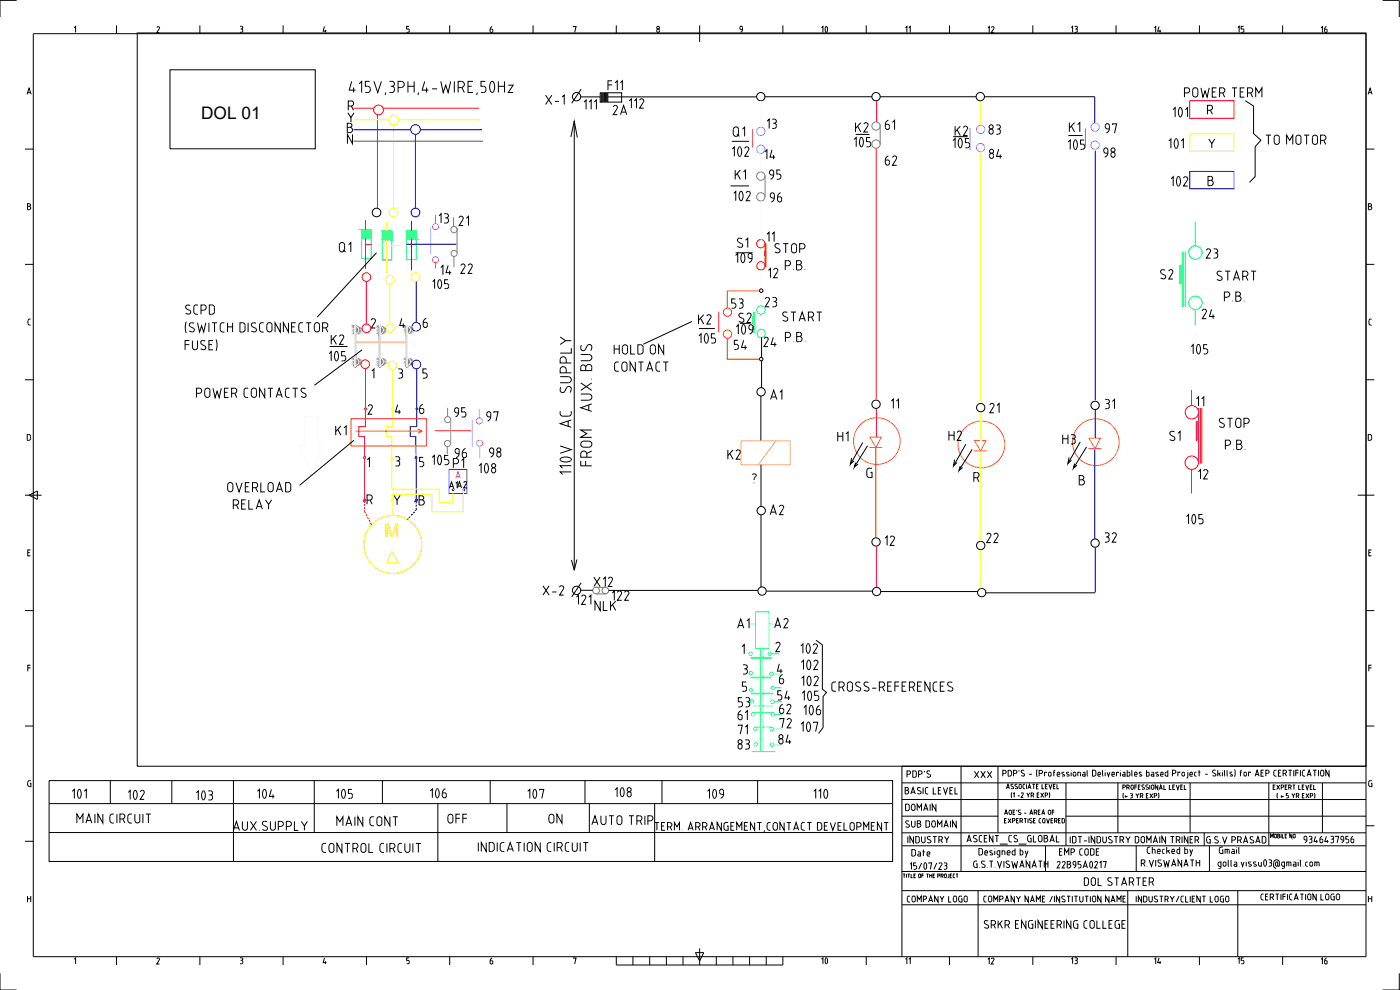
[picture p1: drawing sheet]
<svg xmlns="http://www.w3.org/2000/svg" width="420mm" height="297mm" viewBox="0 0 420 297" stroke-linecap="round" stroke-linejoin="round" font-family="sans-serif">
<defs><g id="words">
<g font-size="9.3">
<text x="252.6" y="46.6">105</text>
<text x="282.2" y="46.9">105</text>
<text x="316.8" y="47.3">105</text>
<text x="347.1" y="46.9">101</text>
<text x="216.3" y="49.4">102</text>
<text x="347.8" y="58.2">102</text>
<text x="216.6" y="62.8">102</text>
<text x="206" y="105.5">105</text>
<text x="217.3" y="102.7">109</text>
<text x="95.2" y="110.8">105</text>
<text x="353.8" y="108.7">105</text>
<text x="125.9" y="141.8">105</text>
<text x="140.1" y="144.3">108</text>
<text x="237.8" y="217">106</text>
<text x="18" y="242">101</text>
<text x="34.9" y="242.4">102</text>
<text x="73.7" y="242">104</text>
<text x="97.4" y="242">105</text>
<text x="154.9" y="242">107</text>
<text x="208.8" y="242">109</text>
<text x="242" y="242">110</text>
</g>
<text font-size="9.3" fill="#f00" x="217" y="81.1">109</text>
<g font-size="8.8">
<text x="348.5" y="37.4">101</text>
<text x="126.3" y="88.9">105</text>
<text x="345.7" y="86.4">S2</text>
<text x="219.1" y="99.5">S2</text>
<text x="363" y="130.9">STOP</text>
<text x="352.4" y="159.5">105</text>
<text x="236.7" y="198.3">102</text>
<text x="237.1" y="203.2">102</text>
<text x="55.4" y="242.4">103</text>
<text x="125.6" y="241.7">106</text>
<text x="181" y="241.3">108</text>
</g>
<g font-size="8.4">
<text x="225.4" y="76.9" transform="rotate(-90 225.4 76.9)">S1</text>
<text x="354.9" y="134.8" transform="rotate(-90 354.9 134.8)">S1</text>
</g>
<g font-size="6.6">
<text x="243.8" y="11.6">10</text>
<text x="228.6" y="62.1">96</text>
<text x="359.5" y="97">24</text>
<text x="223.7" y="146.8">?</text>
<text x="232.8" y="215.5">62</text>
<text x="232.8" y="219.8">72</text>
<text x="243.8" y="291">10</text>
</g>
<g font-size="6.2">
<text x="162.6" y="32.5">X-1</text>
<text x="182.7" y="35.6">2A</text>
<text x="354.2" y="30.3">POWER TERM</text>
<text x="218.7" y="42">Q1</text>
<text x="233.9" y="39.9" transform="rotate(-90 233.9 39.9)">13</text>
<text x="255.4" y="40.9">K2</text>
<text x="269.5" y="40.2" transform="rotate(-90 269.5 40.2)">61</text>
<text x="285.4" y="42">K2</text>
<text x="295.6" y="41.6">83</text>
<text x="319.6" y="40.9">K1</text>
<text x="329.1" y="41.3">97</text>
<text x="378.5" y="44.4">TO MOTOR</text>
<text x="228.2" y="49">14</text>
<text x="264.6" y="50.8">62</text>
<text x="295.6" y="48.7">84</text>
<text x="328.4" y="48.3">98</text>
<text x="219.4" y="55">K1</text>
<text x="228.2" y="55">95</text>
<text x="135.5" y="68.1" transform="rotate(-90 135.5 68.1)">13</text>
<text x="136.5" y="68.8">21</text>
<text x="100.5" y="76.9">Q1</text>
<text x="131.2" y="83.6">14</text>
<text x="137.2" y="83.3">22</text>
<text x="360.9" y="78.7">23</text>
<text x="234.2" y="84.7" transform="rotate(-90 234.2 84.7)">12</text>
<text x="218.4" y="93.8">53</text>
<text x="228.2" y="93.1">23</text>
<text x="208.5" y="98.4">K2</text>
<text x="98.1" y="104.4">K2</text>
<text x="219.1" y="106.2">54</text>
<text x="227.9" y="105.1">24</text>
<text x="124.5" y="125.2">6</text>
<text x="230" y="121">A1</text>
<text x="335.5" y="123.8" transform="rotate(-90 335.5 123.8)">31</text>
<text x="99.5" y="131.9">K1</text>
<text x="133.7" y="126.3">95</text>
<text x="143.2" y="127.7">97</text>
<text x="250.1" y="133.7">H1</text>
<text x="283.6" y="133.3">H2</text>
<text x="317.9" y="134.4">H3</text>
<text x="133.7" y="138.6">96</text>
<text x="134.8" y="141.5">P1</text>
<text x="144.3" y="138.3">98</text>
<text x="217.3" y="139">K2</text>
<text x="358.4" y="145">12</text>
<text x="230" y="155.6">A2</text>
<text x="269.5" y="164.7" transform="rotate(-90 269.5 164.7)">12</text>
<text x="294.9" y="164">22</text>
<text x="330.2" y="164">32</text>
<text x="161.6" y="179.9">X-2</text>
<text x="177.1" y="177.1">X12</text>
<text x="177.4" y="184.5">NLK</text>
<text x="182.4" y="181.3">122</text>
<text x="220.1" y="189.8">A1</text>
<text x="231.4" y="189.4">A2</text>
<text x="232.8" y="206.4">6</text>
<text x="220.5" y="213.4">53</text>
<text x="225.1" y="217.3" transform="rotate(-90 225.1 217.3)">61</text>
<text x="220.1" y="226.1">83</text>
<text x="232.5" y="224.4">84</text>
<text x="99.8" y="249.1">MAIN CONT</text>
<text x="133.3" y="248.4">OFF</text>
<text x="163.3" y="248.4">ON</text>
<text x="176.4" y="248.7">AUTO TRIP</text>
</g>
<g font-size="5.7">
<text x="300.6" y="125.2" transform="rotate(-90 300.6 125.2)">21</text>
<text x="362.3" y="123.1" transform="rotate(-90 362.3 123.1)">11</text>
<text x="225.1" y="221.5" transform="rotate(-90 225.1 221.5)">71</text>
<text x="95.2" y="256.8">CONTROL CIRCUIT</text>
</g>
<text font-size="5.5" fill="#ffbf00" x="115.4" y="161.2">M</text>
<g font-size="5.3">
<text x="233.2" y="73.7" transform="rotate(-90 233.2 73.7)">11</text>
<text x="270.6" y="123.8" transform="rotate(-90 270.6 123.8)">11</text>
<text x="291" y="234.6">XXX</text>
<text x="272.3" y="258.2">Date</text>
</g>
<text font-size="5.2" x="60.4" y="35.8">DOL 01</text>
<g font-size="4.9">
<text x="145.7" y="10.9">6</text>
<text x="219.8" y="10.9">9</text>
<text x="295.3" y="10.9">12</text>
<text x="320.3" y="10.9">13</text>
<text x="345.4" y="10.9">14</text>
<text x="370.4" y="10.9">15</text>
<text x="395.1" y="10.9">16</text>
<text x="136.2" y="147.5">A2</text>
<text x="389.1" y="254">9346437956</text>
<text x="145.7" y="290.3">6</text>
<text x="295.3" y="290.3">12</text>
<text x="320.3" y="290.3">13</text>
<text x="345.4" y="290.3">14</text>
<text x="370.4" y="290.3">15</text>
<text x="395.1" y="290.3">16</text>
</g>
<g font-size="4.4">
<text x="274.1" y="10.9" transform="rotate(-90 274.1 10.9)">11</text>
<text x="274.1" y="290.3" transform="rotate(-90 274.1 290.3)">11</text>
</g>
</g></defs>
<!-- layer: RED -->
<g fill="none" stroke="#f00" stroke-width=".3">
<path d="M106.1 32.5h6.1M113.3 34.5v28M114.9 32.5h28.8M263.1 30.3v6.3M357 30.2h13.3v5.3h-13.3zM263 44.5v75.2M109.7 66v2.9M109.7 71.5v9.2M109.7 73.3h1.7M109.9 84.6v12.6M109.7 110.6v11.8M109.4 137.7v12.1"/>
<path d="M109.6 123v5h-1.9v3h1.7v6M262.8 134.3v27.1M263 122.8v8.3M109.4 153.1l.3 .9M109.4 150.5v.4M109.4 151.2v.6M109.4 152.1v.7M109.7 149.8l-.7 .7M109.9 154.3l.3 .6M110.3 155.2l.3 .5M110.7 156l.3 .6M111.2 156.9l.3 .6"/>
<path d="M263 163.9v12.4"/>
<circle cx="113.6" cy="33" r="1.46"/>
<circle cx="110" cy="83.1" r="1.29"/>
<circle cx="110" cy="98.5" r="1.29"/>
<circle cx="109.6" cy="109.3" r="1.29"/>
<circle cx="109.4" cy="137.3" r=".32"/>
<circle cx="109.7" cy="122.7" r=".32"/>
<circle cx="109.4" cy="150.2" r=".32"/>
</g>
<!-- layer: YELLOW -->
<g fill="none" stroke="#ff0" stroke-width=".3">
<path d="M106.3 36h10.3M118.1 37.5v25M119.5 36h24.4M294.3 30.5v7.3M294.4 45.9v74.9M357 40.2h13.3v5.2h-13.3zM113.1 73.6h6.9M116 66.7v2.6M116 72v9.9M117 85.2v12M117.9 110.9v11.5M117.6 137.8v9h14.3"/>
<path d="M117.8 123v5h-1.9v3h1.7v6.2M294.3 135.3v27.1M294.4 123.8v8.4M117.7 149.8v-1.5h11.8v5.3h9.5M117.8 150.5v.5M117.8 151.3v.7M117.8 152.3v.6M117.8 153.2v.7M117.8 154.2v.6M118.2 149.8l-.9 .7M131.8 146.8v3.9h4.1v-3.4M139.1 147.4v6.1"/>
<path d="M294.3 165v11.6"/>
<circle cx="118.1" cy="36.1" r="1.46"/>
<circle cx="118.1" cy="63.8" r="1.29"/>
<circle cx="117" cy="83.9" r="1.29"/>
<circle cx="117" cy="98.5" r="1.29"/>
<circle cx="117.7" cy="109.7" r="1.29"/>
<circle cx="117.6" cy="137.5" r=".32"/>
<circle cx="117.9" cy="122.7" r=".32"/>
<circle cx="117.8" cy="150.2" r=".32"/>
</g>
<!-- layer: BLUE -->
<g fill="none" stroke="#00f" stroke-width=".3">
<path d="M106 38.9h17.2M126.1 38.9h18.5M328.5 29v7.9M124.7 40.3v22.2M328.7 45.2v74.9M357 51.4h13.3v5.3h-13.3zM122 73.3h15M123.5 66.4v2.8M123.5 71.8v9.3M124.9 84.4v12.2M125.1 110.7v11.6M124.9 137.7v12.2"/>
<path d="M125.1 123v5h-2v3h1.7v6.1M328.6 134.6v27.1M328.7 123.1v8.4M122.5 155.6l-.2 .3M123.1 154.9l-.4 .5M123.8 154.2l-.4 .5M124.5 153.5l-.5 .5M124.9 152.4v.6l-.2 .3M124.9 150.5v.6M124.9 151.4v.6M125.3 149.8l-1 .8M328.7 164.2v13.7"/>
<circle cx="124.7" cy="38.9" r="1.46"/>
<circle cx="124.7" cy="63.8" r="1.29"/>
<circle cx="124.9" cy="98.1" r="1.29"/>
<circle cx="124.9" cy="109.4" r="1.29"/>
<circle cx="124.9" cy="150.2" r=".32"/>
</g>
<!-- layer: A-Walls -->
<g fill="none" stroke="#000" stroke-width=".3">
<path d="M41.2 9.9h368.8v220h-368.8z"/>
<circle cx="113" cy="63.8" r="1.29"/>
</g>
<!-- layer: SCPD -->
<g fill="#3fff00" stroke="#3fff00" stroke-width=".3">
<path d="M109.7 68.9l1.7 .3v-.3zM109.7 68.9l1.7 .3h-1.7z"/>
<path d="M108.5 68.9l1.2 .3v-.3zM108.5 68.9l1.2 .3h-1.2z"/>
<path d="M123.5 69.2l1.4 .1v-.1zM123.5 69.2l1.4 .1h-1.4z"/>
<path d="M122 69.2l1.5 .1v-.1zM122 69.2l1.5 .1h-1.5z"/>
<path d="M123.5 69.3l1.4 2.2v-2.2zM123.5 69.3l1.4 2.2h-1.4z"/>
<path d="M122 69.3l1.5 2.2v-2.2zM122 69.3l1.5 2.2h-1.5z"/>
<path d="M109.7 69.2l1.7 2.3v-2.3zM109.7 69.2l1.7 2.3h-1.7z"/>
<path d="M108.5 69.2l1.2 2.3v-2.3zM108.5 69.2l1.2 2.3h-1.2z"/>
<path d="M123.5 71.5l1.4 .3v-.3zM123.5 71.5l1.4 .3h-1.4z"/>
<path d="M122 71.5l1.5 .3v-.3zM122 71.5l1.5 .3h-1.5z"/>
<path d="M116 69.3l1.6 2.5v-2.5zM116 69.3l1.6 2.5h-1.6z"/>
<path d="M114.7 69.3l1.3 2.5v-2.5zM114.7 69.3l1.3 2.5h-1.3z"/>
<path d="M116 71.8l1.6 .2v-.2zM116 71.8l1.6 .2h-1.6z"/>
<path d="M114.7 71.8l1.3 .2v-.2zM114.7 71.8l1.3 .2h-1.3z"/>
</g>
<path d="M108.5 68.9h2.9v8.6h-2.9zM114.7 69.3h2.9v8.7h-2.9zM122 69.2h2.9v8.7h-2.9z" fill="none" stroke="#3fff00" stroke-width=".3"/>
<!-- layer: NUTERAL -->
<path d="M106.1 42.4h38.8" fill="none" stroke="#545454" stroke-width=".3"/>
<!-- layer: NO -->
<path d="M225.8 38.7v5.5M129.3 68.3v8M141.7 125.9v8.2" fill="none" stroke="#f0f" stroke-width=".3"/>
<!-- layer: NC -->
<g fill="none" stroke="#808080" stroke-width=".3">
<path d="M137.2 68.4v7.4"/>
<circle cx="136.3" cy="76" r=".91"/>
</g>
<!-- layer: 0 -->
<g fill="#808080" stroke="#808080" stroke-width=".3">
<path d="M122 97.7h.2z"/>
<path d="M113.9 97.7h.1z"/>
<path d="M106.5 97.7h.2z"/>
<path d="M106.8 97.9l.2 .1z"/>
<path d="M114.1 97.9l.2 .1z"/>
<path d="M122.3 97.9l.2 .1z"/>
<path d="M106.8 100.1h.2z"/>
<path d="M114.1 100.1h.2z"/>
<path d="M122.3 100h.3z"/>
<path d="M114.1 107.5h.2z"/>
<path d="M122.3 107.5h.2z"/>
<path d="M114.1 109.6h.2z"/>
<path d="M122.3 109.5h.3z"/>
<path d="M122 110h.2z"/>
<path d="M122 97.7h.2zM122 97.7h.2z"/>
<path d="M113.9 97.7h.1zM113.9 97.7h.1z"/>
<path d="M106.5 97.7h.2zM106.5 97.7h.2z"/>
<path d="M122 97.7h.2zM122 97.7h.2z"/>
<path d="M113.9 97.7h.2zM113.9 97.7h.2z"/>
<path d="M106.5 97.7h.2zM106.5 97.7h.2z"/>
<path d="M122 97.7h.2zM122 97.7h.2z"/>
<path d="M113.9 97.7h.2zM113.9 97.7h.2z"/>
<path d="M106.5 97.7h.2zM106.5 97.7h.2z"/>
<path d="M122 97.7h.2zM122 97.7h.2z"/>
<path d="M113.9 97.7h.2zM113.8 97.7h.3z"/>
<path d="M106.5 97.7h.2zM106.5 97.7h.2z"/>
<path d="M122 97.7h.2zM122 97.7h.2z"/>
<path d="M113.8 97.7h.3zM113.8 97.7h.3z"/>
<path d="M106.5 97.7h.2zM106.5 97.7h.2z"/>
<path d="M122 97.7l.3 .1zM122 97.7l.3 .1z"/>
<path d="M113.8 97.7l.3 .1zM113.8 97.7l.3 .1z"/>
<path d="M106.5 97.7l.2 .1zM106.4 97.8h.3z"/>
<path d="M122 97.8h.3zM121.9 97.8h.4z"/>
<path d="M113.8 97.8h.3zM113.8 97.8h.3z"/>
<path d="M106.4 97.8h.4zM106.4 97.8h.4z"/>
<path d="M121.9 97.8h.4zM121.9 97.8h.4z"/>
<path d="M113.8 97.8h.3zM113.8 97.8h.3z"/>
<path d="M106.4 97.8h.4zM106.4 97.8h.4z"/>
<path d="M121.9 97.8h.4zM121.9 97.8h.4z"/>
<path d="M113.8 97.8h.3zM113.8 97.8h.3z"/>
<path d="M106.4 97.8h.4zM106.4 97.8h.4z"/>
<path d="M121.9 97.8h.4zM121.9 97.8h.4z"/>
<path d="M113.8 97.8h.3zM113.8 97.8h.3z"/>
<path d="M106.4 97.8h.4zM106.4 97.8h.4z"/>
<path d="M121.9 97.8l.4 .1zM121.9 97.8l.4 .1z"/>
<path d="M113.8 97.8l.3 .1zM113.8 97.8l.3 .1z"/>
<path d="M106.4 97.8l.4 .1zM106.4 97.8l.4 .1z"/>
<path d="M121.9 97.9h.4zM121.9 97.9h.4z"/>
<path d="M113.8 97.9h.3zM113.8 97.9h.3z"/>
<path d="M106.4 97.9h.4zM106.4 97.9h.4z"/>
<path d="M121.9 97.9h.4zM121.9 97.9h.4z"/>
<path d="M113.8 97.9h.3zM113.8 97.9h.3z"/>
<path d="M106.4 97.9h.4zM106.4 97.9h.4z"/>
<path d="M113.8 97.9l.3 .1zM113.8 97.9l.3 .1z"/>
<path d="M106.4 97.9l.4 .1zM106.4 97.9l.4 .1z"/>
<path d="M122.3 98l.3 .1zM122.3 98l.3 .1z"/>
<path d="M114.1 98l.4 .1zM114.1 98l.4 .1z"/>
<path d="M106.8 98l.3 .1zM106.8 98l.3 .1z"/>
<path d="M122.3 98.1l.5 .1zM122.3 98.1l.5 .1z"/>
<path d="M114.1 98.1l.6 .1zM114.1 98.1l.6 .1z"/>
<path d="M106.8 98.1l.5 .1zM106.8 98.1l.5 .1z"/>
<path d="M122.3 98.2l.6 .2zM122.3 98.2l.6 .2h-.6z"/>
<path d="M114.1 98.2l.7 .2zM114.1 98.2l.7 .2h-.7z"/>
<path d="M106.8 98.2l.6 .2zM106.8 98.2l.6 .2h-.6z"/>
<path d="M122.3 98.4l.8 .1zM122.3 98.4l.8 .1h-.8z"/>
<path d="M114.1 98.4l.8 .1zM114.1 98.4l.8 .1h-.8z"/>
<path d="M106.8 98.4l.8 .1zM106.8 98.4l.8 .1h-.8z"/>
<path d="M122.3 98.5l.8 .2v-.2zM122.3 98.5l.8 .2h-.8z"/>
<path d="M114.1 98.5l.9 .2-.1-.2zM114.1 98.5l.9 .2h-.9z"/>
<path d="M106.8 98.5l.8 .2v-.2zM106.8 98.5l.8 .2h-.8z"/>
<path d="M122.3 98.7l.8 .2v-.2zM122.3 98.7l.8 .2h-.8z"/>
<path d="M114.1 98.7l1 .2-.1-.2zM114.1 98.7l1 .2h-1z"/>
<path d="M106.8 98.7l.9 .2-.1-.2zM106.8 98.7l.9 .2h-.9z"/>
<path d="M122.3 98.9l.8 .2v-.2zM122.3 98.9l.8 .2h-.8z"/>
<path d="M114.1 98.9l1 .2v-.2zM114.1 98.9l1 .2h-1z"/>
<path d="M106.8 98.9l.9 .2v-.2zM106.8 98.9l.9 .2h-.9z"/>
<path d="M122.3 99.1l.8 .2v-.2zM122.3 99.1l.8 .2h-.8z"/>
<path d="M114.1 99.1l.9 .2 .1-.2zM114.1 99.1l.9 .2h-.9z"/>
<path d="M106.8 99.1l.8 .2 .1-.2zM106.8 99.1l.8 .2h-.8z"/>
<path d="M122.3 99.3l.8 .2v-.2zM122.3 99.3l.8 .2h-.8z"/>
<path d="M114.1 99.3l.8 .2 .1-.2zM114.1 99.3l.8 .2h-.8z"/>
<path d="M106.8 99.3l.8 .2v-.2zM106.8 99.3l.8 .2h-.8z"/>
<path d="M122.3 99.5l.6 .2 .2-.2zM122.3 99.5l.6 .2h-.6z"/>
<path d="M114.1 99.5l.7 .2 .1-.2zM114.1 99.5l.7 .2h-.7z"/>
<path d="M106.8 99.5l.6 .2 .2-.2zM106.8 99.5l.6 .2h-.6z"/>
<path d="M122.3 99.7h.6zM122.3 99.7l.5 .2z"/>
<path d="M114.1 99.7h.7zM114.1 99.7l.6 .2z"/>
<path d="M106.8 99.7h.6zM106.8 99.7l.5 .2z"/>
<path d="M122.3 99.9h.5zM122.3 99.9l.3 .1z"/>
<path d="M114.1 99.9h.6zM114.1 99.9l.4 .1z"/>
<path d="M106.8 99.9h.5zM106.8 99.9l.3 .1z"/>
<path d="M122.3 100l.2 .1zM122.3 100.1h.2z"/>
<path d="M114.1 100h.4zM114.1 100l.2 .1z"/>
<path d="M113.8 98l.3 2.1v-2.1zM113.8 98l.3 2.1h-.3z"/>
<path d="M106.8 100h.3zM106.8 100l.2 .1z"/>
<path d="M106.4 98l.4 2.1v-2.1zM106.4 98l.4 2.1h-.4z"/>
<path d="M121.9 97.9l.4 2.2v-2.2zM121.9 97.9l.4 2.2h-.4z"/>
<path d="M113.8 100.1h.3zM113.8 100.1h.3z"/>
<path d="M106.4 100.1h.4zM106.4 100.1h.4z"/>
<path d="M121.9 100.1l.4 7.4v-7.4zM121.9 100.1l.4 7.4h-.4z"/>
<path d="M113.8 100.1l.3 7.4v-7.4zM113.8 100.1l.3 7.4h-.3z"/>
<path d="M113.8 107.5h.3zM113.8 107.5h.3z"/>
<path d="M122.3 107.5l.3 .1zM122.3 107.5l.3 .1z"/>
<path d="M114.1 107.5l.4 .1zM114.1 107.5l.4 .1z"/>
<path d="M122.3 107.6l.5 .1zM122.3 107.6l.5 .1z"/>
<path d="M114.1 107.6l.6 .1zM114.1 107.6l.6 .1z"/>
<path d="M122.3 107.7l.6 .2zM122.3 107.7l.6 .2h-.6z"/>
<path d="M114.1 107.7l.7 .2zM114.1 107.7l.7 .2h-.7z"/>
<path d="M122.3 107.9l.8 .2zM122.3 107.9l.8 .2h-.8z"/>
<path d="M114.1 107.9l.8 .2zM114.1 107.9l.8 .2h-.8z"/>
<path d="M122.3 108.1l.8 .2v-.2zM122.3 108.1l.8 .2h-.8z"/>
<path d="M114.1 108.1l.9 .2-.1-.2zM114.1 108.1l.9 .2h-.9z"/>
<path d="M122.3 108.3l.8 .1v-.1zM122.3 108.3l.8 .1h-.8z"/>
<path d="M114.1 108.3l1 .1-.1-.1zM114.1 108.3l1 .1h-1z"/>
<path d="M122.3 108.4l.8 .3v-.3zM122.3 108.4l.8 .3h-.8z"/>
<path d="M114.1 108.4l1 .3v-.3zM114.1 108.4l1 .3h-1z"/>
<path d="M122.3 108.7l.8 .2v-.2zM122.3 108.7l.8 .2h-.8z"/>
<path d="M114.1 108.7l.9 .2 .1-.2zM114.1 108.7l.9 .2h-.9z"/>
<path d="M122.3 108.9l.8 .1v-.1zM122.3 108.9l.8 .1h-.8z"/>
<path d="M114.1 108.9l.8 .1 .1-.1zM114.1 108.9l.8 .1h-.8z"/>
<path d="M122.3 109l.6 .2 .2-.2zM122.3 109l.6 .2h-.6z"/>
<path d="M114.1 109l.7 .2 .1-.2zM114.1 109l.7 .2h-.7z"/>
<path d="M122.3 109.2h.6zM122.3 109.2l.5 .2z"/>
<path d="M114.1 109.2h.7zM114.1 109.2l.6 .2z"/>
<path d="M122.3 109.4h.5zM122.3 109.4l.3 .1z"/>
<path d="M114.1 109.4h.6zM114.1 109.4l.4 .1z"/>
<path d="M122.3 109.5l.2 .1zM122.3 109.6h.2z"/>
<path d="M114.1 109.5h.4zM114.1 109.5l.2 .1z"/>
<path d="M113.8 107.5l.3 2.1v-2.1zM113.8 107.5l.3 2.1h-.3z"/>
<path d="M121.9 107.5l.4 2.2v-2.2zM121.9 107.5l.4 2.2h-.4z"/>
<path d="M113.8 109.6l.3 .1zM113.8 109.6l.3 .1z"/>
<path d="M121.9 109.7l.4 .2v-.2zM121.9 109.7l.4 .2h-.4z"/>
<path d="M113.8 109.7l.3 .2v-.2zM113.8 109.7l.3 .2h-.3z"/>
<path d="M121.9 109.9h.4zM121.9 109.9h.4z"/>
<path d="M113.8 109.9h.3zM113.8 109.9h.3z"/>
<path d="M121.9 109.9h.4zM121.9 109.9h.4z"/>
<path d="M113.8 109.9h.3zM113.8 109.9h.3z"/>
<path d="M121.9 109.9h.4zM121.9 109.9h.4z"/>
<path d="M113.8 109.9h.3zM113.8 109.9h.3z"/>
<path d="M121.9 109.9h.4zM121.9 109.9l.3 .1z"/>
<path d="M113.8 109.9l.3 .1zM113.8 109.9l.3 .1z"/>
<path d="M122 110h.2zM122 110h.2z"/>
<path d="M113.8 110h.3zM113.8 110h.3z"/>
<path d="M122 110h.2zM122 110h.2z"/>
<path d="M113.8 110h.3zM113.8 110h.3z"/>
<path d="M122 110h.2zM122 110h.2z"/>
<path d="M113.8 110h.3zM113.8 110h.3z"/>
<path d="M122 110h.2zM122 110h.2z"/>
<path d="M113.8 110h.3zM113.8 110h.3z"/>
<path d="M122 110h.2zM122 110h.2z"/>
<path d="M113.9 110h.1zM113.9 110h.2z"/>
<path d="M122 110h.2zM122 110h.2z"/>
<path d="M113.9 110h.1zM113.9 110h.1z"/>
</g>
<g fill="none" stroke="#fafafa" stroke-width=".3">
<path d="M228.3 30.3v7.9M228.4 60.2v11.8M106.8 97.9v12M106.8 97.9a1.12 1.12 0 0 1 .9 1.1 1.12 1.12 0 0 1-.9 1.1M106.8 97.9l-.2-.3-.2 .2v12.1M114.1 97.9v12M114.2 97.9a1.12 1.12 0 0 1 .9 1.1 1.12 1.12 0 0 1-.9 1.1M114.2 97.9l-.2-.3-.2 .2v12.1M122.3 97.9a1.12 1.12 0 0 1 .9 1.1 1.12 1.12 0 0 1-.9 1.1M114.2 107.4a1.12 1.12 0 0 1 .9 1.1 1.12 1.12 0 0 1-.9 1.2M114.2 109.9h-.4M122.3 109.9v-12l-.2-.3-.2 .2v12.1"/>
<path d="M122.3 107.4a1.12 1.12 0 0 1 .9 1.1 1.12 1.12 0 0 1-.9 1.2M122.3 109.9h-.4M91.4 125h4.1v8.8h1.6l-3.6 7.7-3.8-7.7h1.7z"/>
</g>
<!-- layer: OLR -->
<path d="M105.3 125.6h22.7v8.2h-22.7zM106.7 129.4h19.9M125.3 128.7l1.3 .7-1.2 .6M130.5 129.2h10.9" fill="none" stroke="#ff3f00" stroke-width=".3"/>
<!-- layer: AUXLIRY -->
<path d="M134.7 140.8h5.4v7.3h-5.4z" fill="none" stroke="#7f00ff" stroke-width=".3"/>
<!-- layer: MOTOR -->
<g fill="none" stroke="#ffbf00" stroke-width=".3">
<path d="M117.6 165.7l1.9 3.1h-3.4z"/>
<circle cx="117.9" cy="163.4" r="8.7"/>
</g>
<!-- layer: 0 -->
<g fill="none" stroke="#000" stroke-width=".3">
<path d="M172.3 36.4v134.7M174.2 29.1h5.9M174.4 26.7l-2.8 4.3M180.1 27.8h6.5v2.8h-6.5zM180.5 27.9v2.7M180.8 28v2.6M181.1 27.9v2.7M181.4 27.9v2.7M181.7 27.9v2.7M181.9 27.9v2.7M182.2 27.9v2.7M182.4 29.1h44.6"/>
<path d="M182.4 27.9v2.7M229.5 29h32.2M264.2 29h28.7M295.4 29h33.1M171.3 41.1l1-4.7 1 4.9M113 75.8l-17.8 19.4M108.7 105l-14.3 10.6M228.3 118.8v13.5M228.6 108.2v8.2M106.2 132.1l-16.3 13.5M256.3 138.3l-1.1 .9M257.5 139.3l-1.1 .8"/>
<path d="M258.9 132.8l-3.7 6.5 .4-1.9M260.3 133.8l-3.9 6.3 .4-1.3M287.2 138.8l-1 .9M289.9 133.3l-3.7 6.5 .3-1.9M291.8 134.8l-4 6.3 .4-1.3M321.6 138.1l-1.1 1M323.2 139.6l-1 .8M324.2 132.6l-3.7 6.5 .3-1.9M326.1 134.1l-3.9 6.3 .3-1.3M228.4 154.5v21.7M288.9 140.3l-1.1 .9M171.5 168l.8 3.1"/>
<path d="M173.1 167.9l-.8 3.2M174.2 177.1h3.7M174.4 174.9l-2.8 4.2M182.7 177.2h44.7M230 177.4h31.7M264.3 177.5h29.2M14.7 234.2h253.2v24.3h-253.2zM51.6 234.2v6.9M70.1 234.2v24.3M94.3 234.2v15.6M114.8 234.2v6.9M147.1 234.2v6.9"/>
<path d="M175.6 234.2v6.9M198.7 234.2v6.9M227.4 234.2v6.9M14.7 241.1h253.2M14.7 249.8h253.2M23.1 247v-2.8l.9 1.5 .9-1.5v2.8M25.8 247l.9-2.8 .9 2.8M26 246.2h1.3M28.5 244.2v2.8M30.9 244.2v2.8l-1.5-2.8v2.8M33 244.9v1.4M33 246.3l.2 .4 .5 .2"/>
<path d="M33.7 247h.5M35.1 244.2v2.8M36 245.7h.7a.72 .72 0 0 0 .8-.7 .72 .72 0 0 0-.8-.8h-.7v2.8M36.9 245.7l.6 1.3M38.4 244.9v1.4M38.4 246.3l.2 .4 .5 .2M39 247h.6M40.5 244.2v2M40.5 246.2a.74 .74 0 0 0 .8 .7 .74 .74 0 0 0 .7-.7M42 244.2v2M42.9 244.2v2.8M44.5 244.2v2.8"/>
<path d="M70.1 249.2l.9-2.7 .8 2.7M70.3 248.4h1.3M72.7 246.5v1.9M72.8 248.4a.74 .74 0 0 0 .7 .7 .74 .74 0 0 0 .8-.7M74.3 246.5v1.9M75.1 246.5l1.9 2.7M77 246.5l-1.9 2.7M77.9 249v.2M79.9 248a.68 .68 0 0 1 .2 1 .68 .68 0 0 1-1.1 0l-.2-.1M80.1 246.6a.73 .73 0 0 0-1-.1 .73 .73 0 0 0 0 1.1l.8 .4M81.2 248.4a.74 .74 0 0 0 .7 .7 .74 .74 0 0 0 .7-.7M81.2 246.5v1.9"/>
<path d="M82.6 246.5v1.9M83.5 248h.8M84.3 246.5h-.8v2.7M84.3 246.5a.74 .74 0 0 1 .7 .7 .74 .74 0 0 1-.7 .7M85.9 248l.8-.1a.74 .74 0 0 0 .8-.7 .74 .74 0 0 0-.8-.7h-.8v2.7M88.3 246.5v2.7h1.2M90.4 246.5l1 1.3 .8-1.3M91.4 247.8v1.4M131.4 241.1v17.4M143.6 252.8v2.7M145.9 252.8v2.7l-1.5-2.7v2.7M146.8 252.8h.7a.83 .83 0 0 1 .8 .8v1a.83 .83 0 0 1-.8 .9h-.7z"/>
<path d="M149.2 252.8v2.7M151.3 252.8l-.7 .1-.5 .6 .1 1.6 .4 .3 .7 .1M152.1 241.1v8.7M152.2 255.5l.9-2.7 1 2.7M152.5 254.7h1.3M154.9 252.8h1.5M155.7 252.8v2.7M157.3 252.8v2.7M158.5 253l.5-.2 .5 .2 .2 .5v1.2a.74 .74 0 0 1-.7 .8 .74 .74 0 0 1-.8-.8v-1.2zM162.1 252.8v2.7l-1.5-2.7v2.7M165.4 252.8l-.7 .1-.5 .6 .1 1.6 .4 .3 .7 .1M166.3 252.8v2.7"/>
<path d="M167.2 254.3l.8-.1a.72 .72 0 0 0 .7-.7 .72 .72 0 0 0-.7-.7h-.8v2.7M168.1 254.3l.6 1.2M170.8 252.8l-.7 .1-.5 .6 .1 1.6 .4 .3 .7 .1M171.7 252.8v1.9a.74 .74 0 0 0 .8 .8 .74 .74 0 0 0 .7-.8v-1.9M174.1 252.8v2.7M175 252.8h1.5M175.8 252.8v2.7M176.9 241.1v8.7M196.5 241.1v17.4M198.5 247.8h.8M199.6 246.8h-1.1v2.3h1.1M200.3 248.1h.7"/>
<path d="M201 246.8h-.7v2.3M201 246.8a.66 .66 0 0 1 .6 .6 .66 .66 0 0 1-.6 .7M201.1 248.1l.5 1M202.4 249.1v-2.3l.8 1.3 .7-1.3v2.3M204.7 249v.1M206.5 249.1l.8-2.3 .7 2.3M206.7 248.5h1.1M208.8 248.1h.6M209.4 246.8h-.6v2.3M209.4 246.8a.66 .66 0 0 1 .7 .6 .66 .66 0 0 1-.7 .7M209.5 248.1l.6 1M210.9 248.1h.6a.66 .66 0 0 0 .7-.7 .66 .66 0 0 0-.7-.6h-.6v2.3"/>
<path d="M211.6 248.1l.5 1M212.9 249.1l.8-2.3 .7 2.3M213.1 248.5h1.1M216.5 246.8v2.3l-1.3-2.3v2.3M218.5 246.8h-.8l-.4 .7 .1 1.4 1.1 .2v-1.3h-.4M219.3 247.8h.8M220.3 246.8h-1v2.3h1M221.1 249.1v-2.3l.8 1.3 .7-1.3v2.3M223.4 247.8h.8M224.5 246.8h-1.1v2.3h1.1M226.5 246.8v2.3l-1.3-2.3v2.3M227.2 246.8h1.4"/>
<path d="M227.9 246.8v2.3M229.4 249.1l-.1 .5M230.2 247.4v1.1M230.3 248.5a.75 .75 0 0 0 .9 .6M231.2 246.8a.7 .7 0 0 0-.9 .6M232 247.5v1M232 247.4a.66 .66 0 0 1 .7-.6 .66 .66 0 0 1 .6 .6M232 248.5a.66 .66 0 0 0 .7 .6 .66 .66 0 0 0 .6-.6M233.3 247.5v1M235.3 246.8v2.3l-1.2-2.3v2.3M236.1 246.8h1.3M236.8 246.8v2.3"/>
<path d="M238.2 249.1l.7-2.3 .8 2.3M238.4 248.5h1.1M241.5 246.8a.77 .77 0 0 0-1 .6l.1 1.4 .9 .3M242.3 246.8h1.2M242.9 246.8v2.3M246.6 248.4v.2a1.07 1.07 0 0 1-1.3 .5v-2.3l1.1 .2 .2 1.4M247.4 247.8h.8M248.4 246.8h-1v2.3h1M249.2 246.8l.7 2.3 .8-2.3M251.5 247.8h.8M252.5 246.8h-1v2.3h1M253.3 246.8v2.3h1"/>
<path d="M256.4 247.5v1M256.4 247.4a.66 .66 0 0 0-.6-.6 .66 .66 0 0 0-.7 .6v1.1a.66 .66 0 0 0 .7 .6 .66 .66 0 0 0 .6-.6M257.1 248.1h.7a.66 .66 0 0 0 .6-.7 .66 .66 0 0 0-.6-.6h-.7v2.3M259.2 249.1v-2.3l.8 1.3 .7-1.3v2.3M261.5 247.8h.8M262.5 246.8h-1v2.3h1M264.6 246.8v2.3l-1.3-2.3v2.3M265.3 246.8h1.3M266 246.8v2.3"/>
<circle cx="173" cy="29" r="1.25"/>
<circle cx="228.3" cy="29" r="1.25"/>
<circle cx="262.9" cy="29" r="1.25"/>
<circle cx="294.2" cy="29" r="1.25"/>
<circle cx="228.4" cy="117.6" r="1.25"/>
<circle cx="228.5" cy="107.7" r=".53"/>
<circle cx="262.9" cy="121.3" r="1.25"/>
<circle cx="294.3" cy="122.3" r="1.25"/>
<circle cx="328.7" cy="121.6" r="1.25"/>
<circle cx="228.5" cy="153.2" r="1.25"/>
<circle cx="173" cy="177.1" r="1.25"/>
<circle cx="228.7" cy="177.3" r="1.25"/>
<circle cx="262.9" cy="162.6" r="1.25"/>
<circle cx="263.1" cy="177.5" r="1.25"/>
<circle cx="294.6" cy="177.8" r="1.25"/>
<circle cx="328.7" cy="162.9" r="1.25"/>
</g>
<!-- layer: HOC -->
<path d="M218.3 87.3h9.6M218.3 101.5v6.3h9.6" fill="none" stroke="#ff3f00" stroke-width=".3"/>
<!-- layer: CONTACTORS -->
<path d="M222.4 132.3h14.8v7.1h-14.8zM232.9 132.3l-5.3 7.1" fill="none" stroke="#ff9f7f" stroke-width=".3"/>
<!-- layer: LEDS -->
<g fill="none" stroke="#ff7f00" stroke-width=".3">
<path d="M260.9 134.3h3.9M261 131.1h3.5l-1.6 3.2zM292.2 135.3h4M292.4 132.2h3.5l-1.6 3zM326.6 134.6h3.9M326.8 131.5h3.4l-1.6 3.1z"/>
<circle cx="263.2" cy="132.3" r="7"/>
<circle cx="294.5" cy="133.4" r="7"/>
<circle cx="328.9" cy="132.7" r="7"/>
</g>
<!-- layer: START -->
<g fill="none" stroke="#00ff3f" stroke-width=".3">
<path d="M354.8 75.5v16.6M355.3 75.5v16.6M355.8 75.5v16.6M358.7 66.5v7.5"/>
<circle cx="358.8" cy="75.7" r="2.01"/>
<circle cx="358.8" cy="90.9" r="2.01"/>
</g>
<!-- layer: STOP -->
<g fill="none" stroke="#f00" stroke-width=".3">
<path d="M359 126.4v5.8M359.2 126.4v5.8M359.3 126.4v5.8M359.7 122.4v16.7M360.2 122.4v16.7M360.7 122.4v16.7M357.6 140.9v7.2"/>
<circle cx="357.7" cy="138.8" r="2.01"/>
<circle cx="357.7" cy="123.7" r="2.01"/>
</g>
<!-- layer: CROSS REFFERENCE -->
<g fill="none" stroke="#0ff" stroke-width=".3">
<path d="M225.5 197.2h6M225.5 197.5h6M225.5 197.2l.1 .3M226.7 183.5h4.1v11h-4.1zM228.2 194.5v30.8M229 194.5v30.8M231.5 197.3v.2M231.5 197.2l-6 .1M231.6 196.2h2.2M225.3 208h6.8M225.3 208.2h6.8M225.3 203.1h6.3"/>
<path d="M225.3 203.4h6.3M226 213.8h5.9M226.1 211.8h5.8M226.6 218.2h4.9M225.6 225.5h7.1"/>
<circle cx="225.2" cy="196.1" r=".53"/>
<circle cx="231" cy="196.1" r=".53"/>
<circle cx="225.3" cy="201.9" r=".53"/>
</g>
<!-- layer: 0 -->
<path d="M106.8 102.6h15.1M106.8 102.8h15.1" fill="none" stroke="#ffbf7f" stroke-width=".3"/>
<!-- layer: NC -->
<path d="M135.3 125.8v7.6" fill="none" stroke="#989898" stroke-width=".3"/>
<path d="M295.7 177.9h32.9" fill="none" stroke="#000" stroke-width=".3"/>
<!-- layer: NO -->
<g fill="none" stroke="#000" stroke-width=".3">
<path d="M51 20.9h43.6v23.7h-43.6zM104.2 38.2h.8M104.4 33.9l.9 1.3 1-1.3M105 37h-.8v2.8h.8M105 37a.61 .61 0 0 1 .6 .6 .61 .61 0 0 1-.6 .6 .78 .78 0 0 1 .8 .8 .78 .78 0 0 1-.8 .8M105.3 30.3h-.8v2.8M105.3 35.2v1.4M105.3 30.3a.78 .78 0 0 1 .8 .7 .78 .78 0 0 1-.8 .8h-.8M105.5 31.8l.6 1.3M105.5 24.4l-.7 2.6h1.9M106.1 26.3v1.5M107.8 25.2l.7-.8v3.4"/>
<path d="M111 24.4h-1.4v1.5h.8a.95 .95 0 0 1 .7 .9 .95 .95 0 0 1-.7 1h-.8M112.2 24.4l1.2 3.4 1.1-3.4M115.8 27.8l-.2 .7M116.9 27.8h.7M116.9 24.4h.7M117.3 25.9h.3M117.6 24.4a.74 .74 0 0 1 .8 .8 .74 .74 0 0 1-.8 .7 .95 .95 0 0 1 .8 .9 .95 .95 0 0 1-.8 1M119.5 26.3l.9-.1a.91 .91 0 0 0 .9-.9 .91 .91 0 0 0-.9-.9h-.9v3.4M122.4 25.9h1.9M122.4 24.4v3.4M124.3 24.4v3.4M125.6 27.8l-.2 .7"/>
<path d="M127.5 24.4l-.8 2.6h1.9M128 26.3v1.5M129.7 26.7h1.5M132.3 24.4l.7 3.4 .8-2.2 .7 2.2 .8-3.4M136.4 24.4v3.4M137.5 26.3l1-.1a.91 .91 0 0 0 .9-.9 .91 .91 0 0 0-1-.9h-.9v3.4M138.6 26.3l.8 1.5M140.5 25.9h1.1M141.9 24.4h-1.4v3.4h1.4M143.3 27.8l-.3 .7M145.7 24.4h-1.3v1.5h.7a.95 .95 0 0 1 .8 .9 .95 .95 0 0 1-.8 1h-.7M147.3 24.6l-.4 1.5 .4 1.5"/>
<path d="M147.4 24.6l.3-.2a2.45 2.45 0 0 1 .4 3.2M147.4 27.5l.3 .2 .4-.2M149.6 25.9h1.8M149.6 24.4v3.4M151.4 24.4v3.4M152.5 25.6h1.5l-1.5 2.2h1.5M175.3 30.6l.6-.6v2.8M176.8 30.6l.6-.6v2.8M178.4 30.6l.6-.6v2.8M182.5 25.5h1.2M183.7 24.2h-1.2v2.8M184.6 24.9l.7-.7v2.8"/>
<path d="M186.2 24.9l.6-.7v2.8M192 30.1a.63 .63 0 0 1 .8-.4 .63 .63 0 0 1 .3 .9M193.1 30.6l-1.2 1.9h1.3M362.4 33.1h.7M363.2 33a.72 .72 0 0 0 .7-.7 .72 .72 0 0 0-.8-.7h-.7v2.7M363.3 33.1l.6 1.2M373.7 30.2l2.5 1.6v8.3l2.2 2-1.7 1.9v9l-1.7 1.7M105.8 40.3v2.8l-1.5-2.8v2.8M362.5 54.2h.8M362.8 41.7l.9 1.4 .9-1.4M363.3 52.9h-.8v2.8h.8M363.3 52.9a.61 .61 0 0 1 .6 .6 .61 .61 0 0 1-.6 .6 .78 .78 0 0 1 .8 .8 .78 .78 0 0 1-.8 .8"/>
<path d="M363.7 43.1v1.3M233.8 74.7a.75 .75 0 0 1-.1 1.1 .75 .75 0 0 1-1.1-.2M235 73.1h1.6M235.7 79.7h.7M235.8 73.1v2.8M236.4 78.2h-.7v2.8M236.5 78.2a.78 .78 0 0 1 .7 .8 .78 .78 0 0 1-.7 .7M239.1 79.4h.8M239.1 73.9v1.2M239.1 73.9a.78 .78 0 0 0-.8-.8 .78 .78 0 0 0-.8 .8v1.2a.78 .78 0 0 0 .8 .8 .78 .78 0 0 0 .8-.8M239.9 78.2h-.8v2.8h.8M239.9 78.2a.61 .61 0 0 1 .6 .6 .61 .61 0 0 1-.6 .6 .78 .78 0 0 1 .8 .8 .78 .78 0 0 1-.8 .8"/>
<path d="M240 74.7h.8M240.8 73.1h-.8v2.8M240.8 73.1a.78 .78 0 0 1 .8 .8 .78 .78 0 0 1-.8 .8M55.9 96.5l-.3 1.7 .3 1.7M56 92.7l.9 .4a.7 .7 0 0 1 .1 1.1 .7 .7 0 0 1-1.1-.1l-.2-.1M56.3 91.5l.8 .2M56.3 91.5a.61 .61 0 0 0-.6 .5 .61 .61 0 0 0 .3 .7M56.8 99.3l.9 .3M57.1 98l.9 .4a.61 .61 0 0 1 .3 .7 .61 .61 0 0 1-.6 .5M57.4 96.8a.61 .61 0 0 0-.6 .5 .61 .61 0 0 0 .3 .7M57.4 96.8l.8 .2M58.2 92.2v1.6l.7 .5"/>
<path d="M58.8 94.3h.6M58.8 91.5h.6M58.9 91.5l-.5 .2-.2 .5M59.3 96.8l.6 2.8 .6-1.8 .6 1.8 .7-2.8M60.3 93.1h.8M61.1 91.5h-.8v2.8M61.1 91.5a.78 .78 0 0 1 .8 .8 .78 .78 0 0 1-.8 .7M62.7 96.8v2.8M63.5 91.5h-.7v2.8h.7M63.5 91.5a.87 .87 0 0 1 .9 .8l-.1 1.2M63.6 96.8h1.6M64.4 93.4a.87 .87 0 0 1-.9 .9"/>
<path d="M64.4 96.8v2.8M66.8 96.8h.6M66.8 99.6h.6M66.8 96.8l-.6 .4a2.63 2.63 0 0 0 .1 2.2l.5 .2M68.3 96.8v2.8M68.3 98.1h1.5M69.8 96.8v2.8M72.7 96.8h-.7v2.8h.7a.87 .87 0 0 0 .9-.8M72.7 96.8a.87 .87 0 0 1 .9 .9M73.5 97.7v1.1M74.5 96.8v2.8M75.7 98l.9 .4a.7 .7 0 0 1 .1 1.1 .7 .7 0 0 1-1.1-.1l-.2-.1"/>
<path d="M76.8 97a.74 .74 0 0 0-1-.1 .74 .74 0 0 0 0 1.1M78.6 96.8h.5M78.6 99.6h.5M78.6 96.8l-.5 .2-.2 .5v1.7l.7 .4M80.1 97.6v1.2M80.1 97.6a.78 .78 0 0 1 .8-.8 .78 .78 0 0 1 .8 .8l-.1 1.2a.76 .76 0 0 1-.8 .8 .76 .76 0 0 1-.7-.8M84.1 96.8v2.8l-1.6-2.8v2.8M86.6 96.8v2.8l-1.6-2.8v2.8M87.5 98.1h.9M88.7 96.8h-1.2v2.8h1.2M89.7 97.5v1.4M89.7 98.9l.2 .5 .5 .2"/>
<path d="M90.4 96.8h.5M90.4 99.6h.5M90.4 96.8l-.5 .2-.2 .5M91.9 96.8h1.5M92.6 96.8v2.8M94.3 97.6v1.2M94.4 97.6a.78 .78 0 0 1 .7-.8 .78 .78 0 0 1 .8 .8M94.4 98.8a.78 .78 0 0 0 .7 .8 .78 .78 0 0 0 .8-.8M95.9 97.6v1.2M97.6 96.8h-.8v2.8M97.6 96.8a.78 .78 0 0 1 .8 .8 .78 .78 0 0 1-.8 .8M112 95.6l-.6 .5"/>
<path d="M112.1 95.6l.5 .3v.7M112.6 96.6l-1.2 1.8h1.2M120.6 95.5l-.6 2.2h1.5M121 97.1v1.2M127.6 96.7l.5 .1 .2 .5M127.6 96.8h-.6v.9a.61 .61 0 0 0 .7 .6 .61 .61 0 0 0 .6-.6M127.9 95.5a1.42 1.42 0 0 0-.9 1.2M128.2 97.4v.3M207.6 96.5l-14.5 6.8M235.5 93.6l.8 .1M236.1 95.2a.7 .7 0 0 1 .1 1.1 .7 .7 0 0 1-1.1-.1l-.2-.1M237.4 93.6h1.5"/>
<path d="M238.1 80.8v.2M238.1 93.6v2.8M239.1 99.7h.8a.61 .61 0 0 1 .6 .6 .61 .61 0 0 1-.6 .7 .78 .78 0 0 1 .8 .7 .78 .78 0 0 1-.8 .8h-.8zM239.8 96.4l.9-2.8 1 2.8M240.1 95.6h1.3M241.6 80.8v.2M243.4 93.6h-.8v2.8M243.4 93.6a.78 .78 0 0 1 .8 .8 .78 .78 0 0 1-.8 .8h-.8M243.5 95.2l.7 1.2M245.1 93.6h1.5M245.9 93.6v2.8M365.2 83.8l.9 .3"/>
<path d="M365.5 82.5l.9 .5M366.4 83a.61 .61 0 0 1 .4 .7 .61 .61 0 0 1-.6 .4M366.6 81.5a.72 .72 0 0 0-1 0 .72 .72 0 0 0 0 1M367.5 89.2h.8M367.7 81.4h1.5M368.3 87.6h-.8v2.8M368.3 87.6a.78 .78 0 0 1 .8 .8 .78 .78 0 0 1-.8 .7M368.5 81.4v2.7M370 90.2v.2M370.2 84.1l.9-2.7 .9 2.7M370.4 83.4h1.4M370.9 88.8h.7"/>
<path d="M371.6 87.6h-.7v2.8h.7M371.7 87.6a.61 .61 0 0 1 .6 .6 .61 .61 0 0 1-.6 .6 .78 .78 0 0 1 .7 .8 .78 .78 0 0 1-.7 .8M373 82.9h.7a.78 .78 0 0 0 .8-.8 .78 .78 0 0 0-.8-.7h-.7v2.7M373.4 90.2v.2M373.9 82.9l.6 1.2M375.5 81.4h1.5M376.2 81.4v2.7M55.5 103.4h1.3M56.8 102.2h-1.3v2.8M57.7 102.2v1.9a.78 .78 0 0 0 .8 .8 .78 .78 0 0 0 .8-.8v-1.9M59.7 116.5h-.7v2.8M59.8 116.4a.78 .78 0 0 1 .7 .8 .78 .78 0 0 1-.7 .8h-.8"/>
<path d="M60.8 102.2l.8 .1M60.9 102.1a.61 .61 0 0 0-.6 .5 .61 .61 0 0 0 .3 .7l.8 .5a.69 .69 0 0 1 .1 1.1 .69 .69 0 0 1-1-.2l-.3-.1M61.4 117.2l.1 1.3a.78 .78 0 0 0 .8 .7 .78 .78 0 0 0 .7-.7v-1.3M61.5 117.2a.78 .78 0 0 1 .8-.8 .78 .78 0 0 1 .7 .8M62.7 103.4h.9M63.9 102.2h-1.2v2.8h1.2M63.9 116.5l.7 2.8 .6-1.9 .6 1.9 .6-2.8M64.8 101.9l.4 1.7-.4 1.7M67.4 117.7h.9M68.6 116.5h-1.2v2.8h1.2M70.3 116.5h-.8v2.8M70.3 116.4a.78 .78 0 0 1 .8 .8 .78 .78 0 0 1-.8 .8h-.8"/>
<path d="M70.4 118l.7 1.3M73.2 117.2l.1 1.6 .6 .4M73.9 119.3h.6M73.9 116.5h.6M73.9 116.4l-.5 .2-.2 .5M75.4 117.2v1.3a.78 .78 0 0 0 .8 .7 .78 .78 0 0 0 .8-.7v-1.3M75.4 117.2a.78 .78 0 0 1 .8-.8 .78 .78 0 0 1 .8 .8M79.5 116.5v2.8l-1.6-2.8v2.8M80.4 116.5h1.5M81.2 116.5v2.8M82.8 119.3l1-2.8 .9 2.8M83.1 118.5h1.4"/>
<path d="M85.6 117.2v1.4M85.7 118.5l.2 .5 .5 .2M86.4 119.3h.5M86.4 116.5h.5M86.4 116.4l-.5 .2-.2 .5M87.8 116.5h1.6M88.6 116.5v2.8M90.6 117.7l.9 .4a.7 .7 0 0 1 .1 1 .7 .7 0 0 1-1 0l-.3-.2M90.9 116.5l.8 .1M91 116.4a.61 .61 0 0 0-.6 .5 .61 .61 0 0 0 .3 .7M111.6 111.3l.6-.6v2.8M119.5 110.7h.7a.61 .61 0 0 1 .6 .6 .61 .61 0 0 1-.6 .6"/>
<path d="M119.5 113.5h.7M119.9 111.9h.3M120.2 111.9a.78 .78 0 0 1 .6 .8 .78 .78 0 0 1-.6 .7M126.9 113.5h.7M128 110.7h-1.1v1.2h.7a.78 .78 0 0 1 .6 .8 .78 .78 0 0 1-.6 .7M168.1 110.9a.91 .91 0 0 1 .9-.9 .91 .91 0 0 1 .9 .9M168.1 113h2.4a.91 .91 0 0 1 .9 .9 .91 .91 0 0 1-.9 .9h-2.4M168.1 110.9v1h3.3M168.1 101.1l1.7 1.1-1.7 1.2M168.3 116.2a.94 .94 0 0 0-.2 1.1 .94 .94 0 0 0 1.1 .4l.8-1.3a.81 .81 0 0 1 1.2-.3 .81 .81 0 0 1 .1 1.2l-.2 .5M169.8 102.2h1.6M169.9 108.9v-.9a.91 .91 0 0 0-.9-1 .91 .91 0 0 0-.9 1v.9h3.3"/>
<path d="M169.9 110.9v1M171.4 104.5v1.4h-3.3M174.3 110.2a.76 .76 0 0 1 .7-.7 .76 .76 0 0 1 .8 .7 .91 .91 0 0 1 .9-.9 .91 .91 0 0 1 .9 .9M174.3 118.2h2.4a.91 .91 0 0 1 .9 .9 .91 .91 0 0 1-.9 .9M174.3 110.3v.9h3.3v-.9M174.3 106.4h2.4a.91 .91 0 0 1 .9 .9 .91 .91 0 0 1-.9 .9M174.3 114.9l3.3 2.2M174.3 108.2h2.4M174.5 103.5l-.2 1M175.8 110.3v.9M176.2 103.8l-.5 1a.74 .74 0 0 1-.8 .4 .74 .74 0 0 1-.6-.7M176.2 103.8a.74 .74 0 0 1 .9-.4 .74 .74 0 0 1 .5 .7"/>
<path d="M177.4 113.8h.2M177.6 114.9l-3.3 2.2M177.6 104.1l-.3 1.1M184.3 103.4v2.8M184.3 104.7h1.5M185.1 111.4h.6M185.1 108.6h.6M185.1 108.6l-.4 .2-.3 .5 .1 1.7 .6 .4M185.8 103.4v2.8M186.6 109.4v1.2M186.6 109.4a.78 .78 0 0 1 .8-.8 .78 .78 0 0 1 .8 .8M186.6 110.6a.78 .78 0 0 0 .8 .8 .78 .78 0 0 0 .8-.8"/>
<path d="M186.8 104.3v1.2M186.8 104.2a.78 .78 0 0 1 .8-.8 .78 .78 0 0 1 .8 .8M186.8 105.5a.78 .78 0 0 0 .8 .7 .78 .78 0 0 0 .8-.7M188.2 109.4v1.2M188.3 104.3v1.2M189.3 103.4v2.8h1.2M190.7 108.6v2.8l-1.6-2.8v2.8M191.6 108.6h1.5M192.2 103.4h-.8v2.8h.8a.87 .87 0 0 0 .8-.8M192.2 103.4a.87 .87 0 0 1 .8 .9M192.4 108.6v2.8M193 104.3v1.1"/>
<path d="M194.1 111.4l.9-2.8 .9 2.8M194.4 110.6h1.3M195.2 104.2a.78 .78 0 0 1 .7-.8 .78 .78 0 0 1 .8 .8M195.2 104.3v1.2a.78 .78 0 0 0 .7 .7 .78 .78 0 0 0 .8-.7v-1.2M197.6 111.4h.5M197.6 108.6h.5M197.6 108.6l-.7 .4a2.63 2.63 0 0 0 .2 2.2l.5 .2M199 108.6h1.6M199.2 103.4v2.8l-1.5-2.8v2.8M199.8 108.6v2.8M235.7 101.3h.8a.78 .78 0 0 0 .8-.8 .78 .78 0 0 0-.8-.8h-.8v2.8M238.2 102.4v.1"/>
<path d="M239.1 101h.8M241.6 102.4v.1M110.2 138l.7-.6v2.8M110.5 121.9a.63 .63 0 0 1 .9-.4 .63 .63 0 0 1 .3 .9M111.6 122.4l-1.1 1.9h1.2M118.7 137h.7a.61 .61 0 0 1 .6 .6 .61 .61 0 0 1-.6 .6M119 138.3h.3M119.3 121.4l-.6 2.2h1.6M119.4 138.2l.4 .2 .2 .5M119.8 123v1.2M119.9 138.9v.3M120 139.2l-.4 .6h-.9"/>
<path d="M168.1 124a.83 .83 0 0 0 .8 .9M168.1 133.8l3.3 1.1-3.3 1.1M168.1 123.4v.7M168.3 138.3l1.5 .3 1.5-.3M168.3 138.2l-.2-.4a2.26 2.26 0 0 1 3.3 0l-.1 .4M170.5 126.3v1.6M171.4 139.7h-3.3l.7 .8M171.4 126l-3.3 1.1 3.3 1.1M171.4 123.4v.7M171.5 124a.83 .83 0 0 1-.9 .9h-1.7M174.3 138.3v1.5h3.3M174.3 120.1h2.4"/>
<path d="M174.6 132.6a3 3 0 0 1 2.5-.2 .91 .91 0 0 1 .5 1.1 .91 .91 0 0 1-.9 .7h-1.5a.91 .91 0 0 1-.8-.6 .91 .91 0 0 1 .2-1zM175.8 138.3v1.5M176.1 137.2v-1a.91 .91 0 0 0-.9-.9 .91 .91 0 0 0-.9 1v.9h3.3M176.7 121.5v1.6M177.6 129h-3.3l1.8 1.1-1.8 1.1h3.3M177.6 121.2l-3.3 1.1 3.3 1.1M177.6 135.3l-1.5 .7M228.4 139.4v12.6M368.5 132.1h-.8v2.8M370.2 134.7v.2M371.9 132.1h-.8v2.8h.8M372 133.3a.78 .78 0 0 1 .7 .8 .78 .78 0 0 1-.7 .8"/>
<path d="M373.6 134.7v.2M68.3 146.8v-1.3a.78 .78 0 0 1 .8-.7 .78 .78 0 0 1 .8 .7v1.3M68.3 146.8a.78 .78 0 0 0 .8 .8 .78 .78 0 0 0 .8-.8M70 151.5h.8M70.8 144.8l1 2.8 .9-2.8M70.8 150h-.8v2.8M70.8 149.9a.78 .78 0 0 1 .8 .8 .78 .78 0 0 1-.8 .8M71 151.5l.6 1.3M72.5 151.2h.9M73.6 146h.9M73.7 150h-1.2v2.8h1.2M74.7 150v2.8h1.2"/>
<path d="M74.8 144.8h-1.2v2.8h1.2M76.5 144.8h-.7v2.8M76.6 144.8a.78 .78 0 0 1 .7 .7 .78 .78 0 0 1-.7 .8h-.8M76.7 146.3l.6 1.3M76.9 152.8l.9-2.8 .9 2.8M77.1 152h1.3M78.3 144.8v2.8h1.2M79.7 150l.9 1.4 .9-1.4M80.4 146.8v-1.3a.78 .78 0 0 1 .8-.7 .78 .78 0 0 1 .8 .7v1.3M80.4 146.8a.78 .78 0 0 0 .8 .8 .78 .78 0 0 0 .8-.8M80.6 151.4v1.4M82.9 147.6l1-2.8 .9 2.8"/>
<path d="M83.2 146.8h1.3M86.4 144.8a.8 .8 0 0 1 .8 .9l.1 1a.87 .87 0 0 1-.9 .9h-.7v-2.8h.7M110.2 150.1h.7M110.9 148.5h-.7v2.8M110.9 148.5a.78 .78 0 0 1 .8 .8 .78 .78 0 0 1-.8 .8M111.1 150.1l.6 1.2M118.2 148.7l1 1.4 .9-1.4M119.2 150.1v1.4M125.8 150h.7M126.5 148.7h-.7v2.8h.7M126.6 148.7a.61 .61 0 0 1 .6 .7 .61 .61 0 0 1-.6 .6 .78 .78 0 0 1 .7 .8 .78 .78 0 0 1-.7 .7M171.4 141.6h-3.3l.7 .8"/>
<path d="M260.1 142.5a.78 .78 0 0 0 .8 .8M260.1 141.3v1.2M260.9 140.5h.8M260.9 140.4a.78 .78 0 0 0-.8 .8M261.2 141.7h.5v1.6h-.8M293 141.8h-.7v2.8M293.1 141.8a.78 .78 0 0 1 .7 .7 .78 .78 0 0 1-.7 .8h-.8M293.2 143.3l.6 1.3M323.9 142.7h.8a.61 .61 0 0 1 .6 .6 .61 .61 0 0 1-.6 .6 .78 .78 0 0 1 .8 .8 .78 .78 0 0 1-.8 .8h-.8zM323.9 144h.8M173 179.2l.6-.7v2.8M175.2 178.5l.5 .4v.6"/>
<path d="M175.2 178.5l-.6 .5M175.7 179.5l-1.2 1.8h1.3M222.7 194l.7-.6v2.8M223 199.5h.7a.61 .61 0 0 1 .6 .6 .61 .61 0 0 1-.6 .6M232.9 193.2a.63 .63 0 0 1 .8-.5 .63 .63 0 0 1 .3 .9l-1.2 1.9h1.3M233.9 199.2l-.6 2.2h1.5M244.9 192.1l1.9 1.4v13.2l1.2 1.1-1 1.2v9.3l-1.3 1.8M223 202.3h.6M223.4 200.7h.2M223.7 200.7a.78 .78 0 0 1 .6 .8 .78 .78 0 0 1-.6 .7M223.9 204.6h-1.1v1.3h.9l.4 .6M236.2 207.2l-.6 2.2h1.6"/>
<path d="M249.6 205.3v1.4M251.8 206.2l.8-.1a.76 .76 0 0 0 .8-.7 .76 .76 0 0 0-.8-.8h-.8v2.8M252.7 206.2l.7 1.2M254.5 204.8a.78 .78 0 0 1 .9-.2 .78 .78 0 0 1 .5 .8v1.2a.78 .78 0 0 1-.8 .8 .78 .78 0 0 1-.8-.7v-1.3zM258.2 204.8a.74 .74 0 0 0-1.1-.1 .74 .74 0 0 0 0 1.1l.9 .4a.69 .69 0 0 1 .1 1.1 .69 .69 0 0 1-1.1-.1l-.2-.1M260.7 204.8a.72 .72 0 0 0-1.1-.1 .72 .72 0 0 0 0 1.1l.9 .4a.69 .69 0 0 1 .1 1.1 .69 .69 0 0 1-1.1-.1l-.2-.1M261.7 206.5h1.3M263.9 206.2l.8-.1a.76 .76 0 0 0 .8-.7 .76 .76 0 0 0-.8-.8h-.8v2.8M264.8 206.2l.7 1.2M266.4 205.9h.9M267.6 204.6h-1.2v2.8h1.2M268.6 205.9h1.2"/>
<path d="M269.8 204.6h-1.2v2.8M270.7 205.9h1M272 204.6h-1.3v2.8h1.3M272.9 206.2l.8-.1a.76 .76 0 0 0 .8-.7 .76 .76 0 0 0-.8-.8h-.8v2.8M273.9 206.2l.5 1.2M275.4 205.9h.9M276.6 204.6h-1.2v2.8h1.2M279.1 204.6v2.8l-1.5-2.8v2.8M280 205.3v1.4M280.1 206.7l.4 .7h.8M281.3 204.6l-.8 .1-.4 .6M282.2 205.9h.9"/>
<path d="M283.5 204.6h-1.3v2.8h1.3M285.6 206.2a.72 .72 0 0 1 .1 1.1 .72 .72 0 0 1-1.1-.1l-.2-.1M285.8 204.8a.74 .74 0 0 0-1.1-.1 .74 .74 0 0 0 0 1.1l.9 .4"/>
</g>
<!-- layer: Title Block -->
<g fill="none" stroke="#000" stroke-width=".3">
<path d="M5 .1h-5v5M10 10.1h400v276.9h-400zM22.3 8.3l.4-.4v1.8M35 7.6v2.5M47.1 8.3a.4 .4 0 0 1 .5-.3 .4 .4 0 0 1 .2 .6l-.8 1.2h.8M60 7.6v2.5M72.1 7.9h.3M72.1 9.7h.3M72.2 8.7h.2M72.5 7.9l.4 .4-.4 .4 .3 .2 .1 .4-.4 .4M85 7.6v2.5M97.4 7.9l-.4 1.4h1"/>
<path d="M97.7 9v.7M110 7.6v2.5M122 9.7h.4M122.4 8.7l.5 .4-.1 .4-.4 .2M122.7 7.9h-.7v.8h.4M135 7.6v2.5M160 7.6v2.5M172.1 8.2v-.3h.8l-.4 1.8M185 7.6v2.5M197.1 9.1v.2M197.1 9.1l.4-.4 .4 .4M197.1 9.3l.4 .4 .4-.4"/>
<path d="M197.9 9.1v.2M210 7.6v5M234.9 7.6v2.5M260 7.6v2.5M284.9 7.6v2.5M310 7.6v2.5M334.9 7.6v2.5M360 7.6v2.5M384.9 7.6v2.5M415 .1h4.9v5M8.1 28.3l.6-1.8 .7 1.8M8.3 27.8h.8"/>
<path d="M410.6 28.3l.6-1.8 .6 1.8M410.8 27.8h.8M7.5 44.7h2.5M410 44.7h2.5M7.5 79.3h2.5M8.3 61.9h.4M8.7 61.1h-.4v1.8h.4M8.7 61.1l.4 .4-.4 .4a.49 .49 0 0 1 .5 .5 .49 .49 0 0 1-.5 .5M410 79.3h2.5M410.7 61.9h.5M411.2 61.1h-.5v1.8h.5M411.2 61.1l.4 .4-.4 .4a.49 .49 0 0 1 .5 .5 .49 .49 0 0 1-.5 .5"/>
<path d="M9.2 95.7l-.6 .1-.2 .4 .1 1.1 .7 .3M411.6 95.7l-.5 .1-.3 .4 .1 1.1 .7 .3M7.5 113.9h2.5M410 113.9h2.5M8.2 130.4l.9 .2 .1 1-.3 .4-.7 .2zM411.1 130.4h-.5v1.8h.5M411.1 130.4l.5 .5v.9l-.5 .3M7.5 148.6h5M8.7 148.6l2.5-1.3v2.5zM407.5 148.6h5M8.3 165.8h.6M9.1 165h-.8v1.8h.8"/>
<path d="M410.8 165.8h.6M411.6 165h-.8v1.8h.8M7.5 183.2h2.5M9.1 199.6h-.8v1.8M410 183.2h2.5M411.6 199.6h-.8v1.8M7.5 217.8h2.5M8.3 200.4h.8M410 217.8h2.5M410.8 200.4h.8M8.8 234.2h.5M8.8 234.2l-.5 .5 .1 1.1 .4 .2"/>
<path d="M9 235h.3v1h-.5M270.7 234.9h139.3M270.7 239.9h139.3M271.7 237.1h.5M272.2 236.3h-.5v1.9h.5M272.2 236.2l.4 .5-.4 .4a.53 .53 0 0 1 .5 .6 .53 .53 0 0 1-.5 .5M272.2 232.4h.5M272.7 231.3h-.5v1.9M272.7 231.3a.53 .53 0 0 1 .6 .5 .53 .53 0 0 1-.6 .5M273.3 238.2l.7-1.9 .7 1.9M273.6 237.7h.9M274.4 231.3h-.5v1.9h.5"/>
<path d="M274.4 231.3l.5 .1 .1 .5M275 231.9v.7M275 232.6l-.1 .5-.5 .1M275.3 238l.7 .2M275.7 232.4h.5M275.8 236.3l.5 .1M275.8 236.2l-.4 .2-.1 .4 .8 .6M276.2 231.3h-.5v1.9M276.2 237.4l.2 .5-.4 .3M276.2 231.3a.53 .53 0 0 1 .5 .5 .53 .53 0 0 1-.5 .5M277 236.3v1.9M277.5 231.3l-.1 .4"/>
<path d="M277.7 237.7a.65 .65 0 0 0 .9 .5M277.7 236.8v.9M278.2 233l.6 .2M278.4 232.1l.6 .3M278.6 236.3h-.7l-.2 .4M279 232.4l.3 .5-.5 .3M279.1 231.4a.51 .51 0 0 0-.7-.1 .51 .51 0 0 0 0 .8M280.1 236.3v1.9h.9M281.6 237.1h.6M282.4 236.3h-.8v1.9h.8M283.1 236.3l.7 1.9 .6-1.9M285.1 237.1h.6"/>
<path d="M285.9 236.3h-.8v1.9h.8M286.6 236.3v1.9h.8M288.4 229.9v31.6M299.5 229.9v20M300.9 232.1h.6a.49 .49 0 0 0 .5-.5 .49 .49 0 0 0-.5-.5h-.6v1.8M302 236.7l.5-1.4 .4 1.4M302.2 236.3h.6M302.6 231.1l.9 .3 .1 .9-.3 .5-.7 .1zM303.6 237.7v1.7M304 236.1l.1 .1a.41 .41 0 0 1-.2 .5 .41 .41 0 0 1-.5-.2M304.1 238.2l.3-.3v1.4M304.1 235.4l-.5-.1-.2 .2 .6 .6"/>
<path d="M304.2 232.1h.5a.49 .49 0 0 0 .5-.5 .49 .49 0 0 0-.5-.5h-.5v1.8M305.2 236.1a.38 .38 0 0 1 0 .6 .38 .38 0 0 1-.6-.2M305.3 235.4l-.5-.1-.2 .2 .6 .6M305.4 238.8h.6M305.9 231.1l-.1 .4M305.9 235.5l.3-.2 .3 .2-.1 1.1-.5-.1zM306.5 238.1l.5-.2 .1 .4M306.7 231.9l.5 .2a.42 .42 0 0 1 .2 .7 .42 .42 0 0 1-.7 0l-.2-.1M307 238.4l-.5 .9h.6M307.3 236.7h.3M307.3 235.3h.3M307.4 235.3l-.4 .4 .1 .8 .3 .1"/>
<path d="M307.4 231.2a.47 .47 0 0 0-.7 0 .47 .47 0 0 0 0 .6M308.1 235.3v1.4M308.1 237.9l.5 .7 .4-.7M308.5 236.7l.4-1.4 .5 1.4M308.6 238.6v.7M308.6 236.3h.7M308.9 232.3h.8M309.5 238.7h.3M309.8 235.3h.8M309.9 238.6l.3-.2v-.3l-.7-.2v1.4M309.9 238.7l.3 .6M310.2 235.3v1.4"/>
<path d="M311.1 235.9h.4M311.3 230.9l-.2 .9 .2 1.3M311.3 238.5h.4M311.7 235.3h-.6v1.4h.6M311.9 237.9h-.6v1.4h.6M311.9 232.1h.5M312.3 237.9l.9 1.4M312.4 231.1h-.5v1.8M312.4 231.1a.49 .49 0 0 1 .5 .5 .49 .49 0 0 1-.5 .5M312.7 235.3v1.4h.6M313.2 237.9l-.9 1.4M313.7 238.7h.3"/>
<path d="M313.7 235.9h.5M314 237.9h-.3v1.4M314 237.9l.4 .4-.4 .3M314.1 231.9v-.2h-.6v1.2M314.4 235.3h-.7v1.4h.7M314.7 231.9l.4-.2 .3 .2-.1 .9-.6-.1zM314.8 235.3l.5 1.4 .4-1.4M314.9 237.7v1.7M316.1 231.7h.6M316.1 235.9h.5M316.3 231.5v1.4M316.7 231.1l-.4 .4"/>
<path d="M316.7 235.3h-.6v1.4h.6M317.2 235.3v1.4h.6M317.2 232.1l.1 .6 .3 .2M317.3 232.1l.4-.4 .4 .4M317.5 232.9h.6M318.1 232.1v.2h-.9M318.8 232.2l.5 .2M319.4 232.4v.4h-.7M319.4 231.8h-.6v.4M319.9 234.9v18.9M320.1 232.8l.5 .1M320.2 232.1l.7 .4-.2 .4"/>
<path d="M320.3 231.7l-.2 .2 .1 .3M320.4 231.7l.4 .1M321.5 231.1v.1M321.5 231.7v1.2M322.1 231.9l.4-.2 .3 .2-.1 .9-.6-.1zM324.3 232.1v.8M324.3 232l-.2-.3h-.6v1.2M325 231.7h.5l.2 .3v.9h-.7l-.1-.3 .1-.3h.7M326.3 231.1v1.6l.2 .2M327.9 231.1l.9 .2 .1 1-.3 .5-.7 .1zM329.5 232.3h.8l-.1-.4-.3-.2-.4 .2v.7l.3 .3M329.8 232.9h.5"/>
<path d="M330.9 231.1v1.6M330.9 232.7l.2 .2M331.7 231.1v.1M331.7 231.7v1.2M332.3 231.7l.4 1.2 .4-1.2M333.7 232.3h.8l-.1-.4-.3-.2-.4 .2v.7l.3 .3M334 232.9h.5M335.5 234.9v15M335.7 231.9v-.2h-.6v1.2M336.3 231.1v.1M336.3 231.7v1.2M337 231.7h.5l.2 .3"/>
<path d="M337 236.2h.4M337.2 237.9v1.6M337.4 235.5h-.4v1.4M337.4 235.5l.3 .4-.3 .3M337.6 238.7l.6 .3-.6 .2M337.7 232.1v.8l-.8-.2 .1-.4h.7M338.2 236.2h.5l.2-.5-.7-.2v1.4M338.3 231.1v1.8h.4M338.3 231.7h.4M338.6 236.2l.3 .7M338.7 231.7l.3 .2 .1 .7M339.1 232.5l-.4 .4"/>
<path d="M339.2 238.1h.3M339.4 235.9v.6M339.4 235.9l.4-.4 .3 .4M339.4 236.5l.4 .3 .3-.3M339.5 238.1l.4 .3-.5 .3M339.5 238.7l.4 .3M339.7 231.1v1.6l.2 .2M339.8 239v.1M339.9 239.1l-.2 .3h-.5M340.1 235.9v.6M340.6 236.1h.6M340.9 238.1l.4 .6 .5-.6"/>
<path d="M341.2 235.5h-.6v1.4M341.2 232.1v.2h-.7M341.3 232.1l-.4-.4-.4 .4v.6l.7 .2M341.3 238.7v.7M341.6 236.1h.5M342.2 235.5h-.6v1.4h.6M342.2 238.8h.4M342.6 232.4v.4h-.7M342.6 238.1h-.4v1.3M342.6 231.8h-.7l.6 .6M342.6 238.1l.4 .3-.4 .4 .4 .6M343.4 235.6l-.5-.1-.2 .2 .1 .3 .5 .3a.37 .37 0 0 1-.1 .6 .37 .37 0 0 1-.5-.2"/>
<path d="M343.9 236.7l.4 .1M344 238.7h.5M344.1 231.1v1.8h.6l.2-.4M344.1 231.7l.7 .2 .1 .7M344.2 235.5l-.3 .4 .6 .4M344.2 235.5l.4 .1M344.5 236.2l.2 .4-.3 .2M344.6 238.1h-.6v1.3h.6M345.1 235.5v1.4M345.1 238.1l.9 1.3M345.5 235.9v.6M345.6 235.9l.1-.3h.4l.2 .9-.4 .3-.3-.3"/>
<path d="M345.6 231.7h.3M345.9 231.7l.3 .2 .1 1-.8-.2 .1-.4h.7M346 238.1l-.9 1.3M346.8 238.1h-.4v1.3M346.8 238.1l.3 .1v.4l-.7 .2M347.5 235.5v1.4l-.8-1.4v1.4M347.6 231.8h-.7l.8 .7-.1 .3h-.7M347.7 237.9v1.6M347.9 236.9l.5-1.4 .4 1.4M348.1 236.5h.6M348.3 232.3h.8l-.2-.6-.5 .2-.1 .7 .1 .3h.7M349.3 235.5v1.4h.6"/>
<path d="M350.5 231.1v1.8h-.5l-.3-.2v-.8l.8-.2M350.9 235.5v1.4h.6M351.9 232.1h.5a.49 .49 0 0 0 .5-.5 .49 .49 0 0 0-.5-.5h-.5v1.8M352 236.1h.4M352.6 235.5h-.6v1.4h.6M353 235.5l.5 1.4 .4-1.4M354.1 231.9v-.2h-.6v1.2M354.4 236.1h.4M354.7 232.1v.4M354.7 232.1l.2-.4h.4l.2 .8M354.7 232.5l.4 .4 .4-.4M355 235.5h-.6v1.4h.6"/>
<path d="M355.4 235.5v1.4h.6M356.5 231.7v1.4l-.4 .4M356.5 231.1v.1M357.1 232.3h.8l-.1-.4-.3-.2-.4 .2v.7l.3 .3M357.2 234.9v15M357.4 232.9h.5M358.8 232.9h.3M358.8 231.7h.3M358.8 231.7l-.3 .4v.6l.3 .2M359.7 231.7h.6M359.9 231.1v1.8M361.7 232.3h.8"/>
<path d="M364.3 231.1l-.4 .5 .8 .5M364.3 231l.5 .1M364.7 232.1a.5 .5 0 0 1 0 .8 .5 .5 0 0 1-.8-.2M365.5 231.1v1.8M365.9 232.1l.4 .8M366.3 231.9l-.8 .4M366.9 231.1v.1M366.9 231.7v1.2M367.5 231.1v1.6l.2 .2M368.3 231.1v1.6M368.3 232.7l.2 .2M369.3 231.6l.5 .1"/>
<path d="M369.3 231.7l-.2 .3 .6 .4M369.7 232.4l.1 .4h-.7M370.5 230.8l.2 .9-.2 1.4M372.1 231.7h.6M372.3 231.5v1.4M372.7 231.1l-.4 .4M373.3 232.5l.1-.6 .3-.2 .3 .2 .1 .6M373.3 232.5l.4 .4 .4-.4M375.3 231.9v-.2h-.6v1.2M376.7 232.9l.6-1.8 .6 1.8M376.9 232.4h.8M378.5 231.9h.6"/>
<path d="M379.3 231.1h-.8v1.8h.8M379.9 232.1h.5a.49 .49 0 0 0 .5-.5 .49 .49 0 0 0-.5-.5h-.5v1.8M380.8 234.9v18.9M382.1 236.1h.5M382.3 231.5v.9M382.3 232.4l.5 .5M382.7 235.5h-.6v1.4h.6M382.7 232.9h.4M382.7 231.1h.4M382.8 231.1l-.5 .4M383.2 235.5l.8 1.4M383.4 237.9v1.6"/>
<path d="M383.7 231.9h.6M384 235.5l-.8 1.4M384.4 238.7l.6 .3-.6 .2M384.5 231.1h-.8v1.8h.8M384.5 236.2h.6l.1-.5-.7-.2v1.4M385.1 232.1h.5a.49 .49 0 0 0 .5-.5 .49 .49 0 0 0-.5-.5h-.5v1.8M385.7 232.1l.4 .8M385.7 236.1h.5M386.3 235.5h-.6v1.4h.6M386.4 238.7l.3 .1v.5l-.7 .1M386.6 238.1h-.6v.6h.4M386.7 231.1h1"/>
<path d="M386.8 236.2h.5l.2-.5-.7-.2v1.4M387.2 231.1v1.8M387.2 236.2l.3 .7M387.7 238.1l.5 .6 .4-.6M388 235.5h.7M388.2 238.7v.7M388.3 231.1v1.8M388.3 235.5v1.4M388.9 231.9h.8M389 238.8h.4M389.4 238.1h-.4v1.3M389.4 238.1l.4 .3-.4 .4 .4 .6"/>
<path d="M389.7 231.1h-.8v1.8M389.8 235.5v1.4h.6M390.3 231.1v1.8M390.8 236.1h.5M390.9 238.7h.4M391.4 235.5h-.6v1.4h.6M391.5 238.1h-.6v1.3h.6M391.7 231.1h-.6l-.2 .4 .1 1.1 .7 .3M391.9 235.5l.4 1.4 .5-1.4M391.9 238.1l.9 1.3M392.3 232.9l.6-1.8 .6 1.8M392.5 232.4h.8"/>
<path d="M392.8 238.1l-.9 1.3M393.2 238.8h.4M393.2 236.1h.5M393.6 238.1h-.4v1.3M393.6 238.1l.4 .3-.4 .4M393.8 235.5h-.6v1.4h.6M394.1 231.1h1M394.3 235.5v1.4h.6M394.5 237.9v1.6M394.6 231.1v1.8M395.7 231.1v1.8M396.3 231.6v.8a.49 .49 0 0 0 .5 .5 .49 .49 0 0 0 .5-.5v-.8"/>
<path d="M396.3 231.6a.49 .49 0 0 1 .5-.5 .49 .49 0 0 1 .5 .5M396.9 234.9v15M398.9 231.1v1.8l-1-1.8v1.8M410 229.9h-139.3v57.1M411.4 235h.3v1h-.5M411.7 234.2l-.9 .3v1.3l.4 .2M7.5 252.4h2.5M270.7 253.8h139.3M270.7 244.9h28.8M270.7 249.9h139.3M272.3 246.2l-.4 .2-.1 .4 .9 .6M272.3 246.3l.5 .1"/>
<path d="M272.3 241.3h-.5v1.9h.7l.4-.6M272.3 241.2l.4 .2 .2 .5M272.5 251v1.9M272.7 247.4a.5 .5 0 0 1 .1 .7 .5 .5 0 0 1-.8 0l-.2-.1M272.9 241.9v.7M273.1 259.3l.5-.4v1.9M273.5 242.7l.1-.9a.53 .53 0 0 1 .5-.5 .53 .53 0 0 1 .5 .5v.9M273.6 242.7a.53 .53 0 0 0 .5 .5 .53 .53 0 0 0 .5-.5M273.6 246.3v1.4a.53 .53 0 0 0 .5 .5 .53 .53 0 0 0 .5-.5v-1.4M274.2 251v1.9l-1.1-1.9v1.9M274.7 259.7l.4 .4M275.3 243.2v-1.9l.6 1 .7-1v1.9"/>
<path d="M275.3 247.1h.5M275.8 246.3h-.5v1.9h.5a.53 .53 0 0 0 .6-.5 .53 .53 0 0 0-.6-.6M275.8 246.2l.5 .5-.5 .4M275.9 251.6v.7M275.9 251.6l-.3-.6h-.8v1.9M276.6 251v1.4M276.6 258.9l-.9 1.9M277.2 243.2l.6-1.9 .7 1.9M277.4 242.7h.9M277.5 259a1.09 1.09 0 0 0 .3 1.8l.3-.8-.2-1M277.6 251v1.4M278.4 246.3h-.5v1.9h.5"/>
<path d="M278.4 246.2l.4 .2 .2 .5M278.5 251.8l.6 .3M278.8 259.1v-.2h.8l-.4 1.9M279 246.9v.7M279 247.6l-.2 .4-.4 .2M279.1 241.3v1.9M279.2 252l.2 .5-.4 .4M279.3 251a.53 .53 0 0 0-.8 0 .53 .53 0 0 0 0 .8M279.7 246.5a.53 .53 0 0 1 .6-.2 .53 .53 0 0 1 .4 .5v.9a.55 .55 0 0 1-.5 .5 .55 .55 0 0 1-.6-.5zM280 251h1.1M280.5 251v1.9M280.9 241.3v1.9l-1.1-1.9v1.9"/>
<path d="M281.1 258.9l-.8 1.9M281.3 248.2v-1.9l.7 1 .7-1v1.9M281.8 252h.5M281.8 259.2a.46 .46 0 0 1 .6-.3 .46 .46 0 0 1 .2 .6M282.3 251h-.5v1.9M282.3 250.9a.53 .53 0 0 1 .5 .6 .53 .53 0 0 1-.5 .5M282.4 252l.4 .9M282.6 259.5l-.8 1.3h.9M283.3 248.2l.6-1.9 .7 1.9M283.3 258.9h.4M283.5 251l.6 1 .7-1M283.5 247.7h.9"/>
<path d="M283.5 259.7h.2M283.7 258.9l.5 .4-.5 .4M283.7 259.7l.5 .4M284.1 252v.9M285.2 246.3v1.9M287 246.3v1.9l-1.1-1.9v1.9M290.2 252.6l.6-1.9 .7 1.9M290.4 252.1h.9M292.2 258.9v.8M292.9 259.2h.3v1.1l-.7-.1-.3-.5M293 251.7a.54 .54 0 0 1 0 .9 .54 .54 0 0 1-.8-.2M293.1 250.7a.53 .53 0 0 0-.7 0 .53 .53 0 0 0 0 .8l.6 .3"/>
<path d="M293.2 258.3l-.7 .1-.3 .5M294.7 250.7l-.8 .2v1.2a.65 .65 0 0 0 .8 .5M294.9 255.2l-.1 1-.5 .3M294.9 255.2l-.4-.6h-.7v2h.5M295.4 251.5h.6M295.4 259.5a.54 .54 0 0 1 0 .8 .54 .54 0 0 1-.8-.2M295.5 255.7l.1 .7 .2 .1M295.5 255.7l.5-.5 .4 .5M295.5 258.5a.51 .51 0 0 0-.7-.1 .51 .51 0 0 0 0 .7l.6 .4M295.8 256.6h.6M296.2 250.7h-.8v1.9h.8M296.4 255.7v.2h-.9"/>
<path d="M296.9 258.3h1.1M297.1 255.7l.7 .3 .1 .3-.2 .2-.6-.1M297.5 258.3v2M297.8 255.3h-.6v.4M298 250.7v1.9l-1.1-1.9v1.9M298.5 254.6v.1M298.5 255.3v1.2M298.6 250.7h1.1M299.2 250.7v1.9M299.2 255.6v.5M299.3 255.6l.1-.3h.7l-.1 1.7-.7 .2M299.3 256.1l.3 .4"/>
<path d="M299.3 258.3l.7 2 .6-2M299.6 256.5h.5M300.1 253.3h2.3M300.7 256.5v-1.2l.8 .1 .1 1.1M301.3 258.3v2M301.5 244.4l.4-1.3 .5 1.3M301.5 246.2h.4M301.6 244h.7M302.1 245.6h-.6v1.3h.6M302.2 255.7v.5M302.3 256.2l.1 .3h.7M302.3 255.7l.4-.5 .4 .5"/>
<path d="M302.5 245.6l.9 1.3M302.8 259.5a.54 .54 0 0 1 0 .8 .54 .54 0 0 1-.8-.2M302.8 243.4v.6M302.9 243.4l.3-.3 .4 .3M302.9 244l.3 .4 .4-.4M302.9 258.5a.51 .51 0 0 0-.8-.1 .51 .51 0 0 0 .1 .7l.6 .4M303.1 255.7v.2h-.9M303.4 245.6l-.9 1.3M303.6 243.4v.6M303.6 250.7l-.8 .2v1.2a.65 .65 0 0 0 .8 .5M303.7 258.3l.4 2 .4-1.3 .5 1.3 .4-2M303.7 255.6v.5"/>
<path d="M303.8 256.1l.3 .4M303.9 246.3l.6-.1 .1-.5-.7-.1v1.3M304 243.7h.5M304.1 255.3h.5M304.1 255.3l-.3 .3M304.6 254.6v1.9h-.5M304.6 243.1h-.6v1.3h.6M304.7 250.6l.5 .1M304.7 250.6l-.3 .2-.1 .4 .8 .6M305.1 246.2h.4M305.1 243.1v.3M305.1 251.7a.56 .56 0 0 1 0 .9 .56 .56 0 0 1-.8-.2"/>
<path d="M305.6 244.3l.5 .1M305.7 245.6h-.6v1.3h.6M305.7 253.3h2.4M305.8 243.7l.4 .2M305.9 243l-.3 .3 .2 .3M305.9 243l.4 .1M306.1 246.3l.6-.1 .1-.5-.7-.1v1.3M306.2 254.6v1.9h.4M306.2 255.3l.8 .1v.9l-.4 .2M306.2 243.8l.2 .4-.3 .2M306.2 259.7h.9M306.6 246.3l.3 .6"/>
<path d="M307.3 245.6h.8M307.4 244h.6M307.6 255.3l.5 1.2M307.7 245.6v1.3M308.4 251.2v.9M308.5 255.3l-.7 1.9h-.2M308.5 245.6v1.3M309 244.4l.5-1.3 .5 1.3M309.1 258.3v2l-1.1-2v2M309.2 251.5h.3v1.1l-.8-.1-.3-.4M309.2 244h.6M309.5 250.7h-.8l-.3 .5"/>
<path d="M309.6 246.3a.38 .38 0 0 1 0 .6 .38 .38 0 0 1-.6-.1M309.7 245.6h-.5l-.2 .2 .5 .6M309.9 259.7h.9M310.1 250.7v1.9h.9M310.2 246.2h.4M310.4 243.8h.4M310.8 245.6h-.6v1.3h.6M310.8 243.8l.3-.2v-.4l-.7-.1v1.3M310.9 243.8l.2 .6M311.6 243.7h.4M311.6 251.2v.9M311.7 251.2a.53 .53 0 0 1 .5-.6 .53 .53 0 0 1 .5 .6v.9a.53 .53 0 0 1-.5 .5 .53 .53 0 0 1-.5-.5"/>
<path d="M311.7 258.3h1.1M311.8 245.9v.7M311.9 246.6l.3 .3M312.2 246.9h.2M312.2 243.1h-.6v1.3h.6M312.2 258.3v2M312.4 245.6h-.4l-.1 .3M312.6 244.4l.5-1.3 .5 1.3M312.8 244h.6M312.9 245.9v.7M312.9 245.9l.4-.3 .3 .3-.1 1h-.4l-.2-.3M313.4 250.7h.5a.42 .42 0 0 1 .5 .4 .42 .42 0 0 1-.5 .4 .53 .53 0 0 1 .6 .6 .53 .53 0 0 1-.6 .5h-.5z"/>
<path d="M313.4 251.5h.5M313.4 258.3v2M313.4 259.2h1.1M313.8 253.8v7.7M314.1 245.6l.4 1.3 .5-1.3M314.5 258.3v2M314.6 243.4v.6M314.6 243.4l.4-.3 .3 .3M314.6 244l.4 .4 .3-.4M315.1 252.6l.7-1.9 .6 1.9M315.3 252.1h.9M315.3 243.4v.6"/>
<path d="M315.4 246.2h.5M315.8 243.7h.6M316 245.6h-.6v1.3h.6M316.4 243.1h-.6v1.3M316.5 246.3h.4M316.9 245.6h-.4v1.3M316.9 245.6l.3 .3-.3 .4 .3 .6M317 250.7v1.9h.9M317.7 246.2h.4M317.7 258.4l.3 .1 .1 .5-.9 1.4h.9M317.7 258.5l-.4 .3M318 255.6h.6"/>
<path d="M318.3 245.6h-.6v1.3h.6M318.8 254.7h-.8v1.9h.8M319.2 258.4l.4 .3v.4M319.2 258.5l-.4 .3M319.5 256.6v-1.9l.6 1.1 .7-1.1v1.9M319.5 246l-.2-.4h-.6v1.3l.7-.2 .1-.7M319.6 259.2l-.8 1.2h.8M319.9 244.9h90.1M320.3 259.3h.5M320.8 258.5h-.5v1.9h.5M320.8 259.3a.53 .53 0 0 1 .6 .5 .53 .53 0 0 1-.6 .6M320.8 258.4l.5 .5-.5 .4"/>
<path d="M321.2 251v1.9M321.4 255.8h.5M322 255.7a.53 .53 0 0 0 .5-.5 .53 .53 0 0 0-.6-.5h-.5v1.9M322 258.9l.5-.5 .4 .5M322 258.9l.1 .4 .4 .2M322.5 259.6h.4M322.9 258.9v.6M322.9 259.5l-.2 .5-.5 .4M322.9 251.6v.7M323 251.6l-.4-.6h-.7v1.9h.7l.4-.6M323.6 251h1.1M324.1 251v1.9"/>
<path d="M324.3 258.5h-.7v.8l.6 .1 .2 .4M324.4 259.8l-.2 .6h-.6M324.5 256.6h.4M324.5 254.7h.4M324.5 254.7l-.5 .5 .1 1.2 .4 .2M325.2 259.9h1M325.3 252.3h.9M325.5 255.2v.9M325.6 255.2a.53 .53 0 0 1 .5-.5 .53 .53 0 0 1 .5 .5M325.6 256.1a.53 .53 0 0 0 .5 .5 .53 .53 0 0 0 .5-.5M326.6 255.2v.9M326.8 251v1.9"/>
<path d="M327.2 258.6l.1-.1a1.1 1.1 0 0 1 0 1.9l-.3-.8zM327.7 254.7h-.4v1.9h.4M327.8 254.6l.4 .2 .2 .4M328.3 255.3v.7M328.4 256l-.2 .4-.4 .2M328.5 251v1.9l-1-1.9v1.9M328.9 258.4l.3 .1 .2 .5-.9 1.4h.9M329 258.5l-.5 .3M329 255.6h.6M329.7 251h-.5v1.9h.5M329.7 250.9l.4 .2 .2 .5M329.9 254.7h-.9v1.9h.9"/>
<path d="M330 258.9l.5-.4v1.9M330.3 251.6v.7M330.3 252.3l-.2 .4-.4 .2M331 252.4a.53 .53 0 0 0 .5 .5 .53 .53 0 0 0 .5-.5M331 251v1.4M331.1 258.7v-.2h.9l-.4 1.9M332 251v1.4M332.9 251.8l.6 .3M333.6 252.1a.5 .5 0 0 1 0 .7 .5 .5 0 0 1-.7 0l-.2-.1M333.6 251.1a.5 .5 0 0 0-.7-.1 .5 .5 0 0 0 0 .8M334.4 251h1.1M334.9 251v1.9"/>
<path d="M336.1 252h.6M336.7 251h-.6v1.9M336.7 251a.53 .53 0 0 1 .5 .5 .53 .53 0 0 1-.5 .5M336.8 252l.4 .9M337.9 251l.6 1 .7-1M338.5 252v.9M341 253.8v7.7M341.8 251.6v.7M341.8 251.6l-.4-.6h-.7v1.9h.7l.4-.6M342.4 251.5v.9M342.5 251.5a.53 .53 0 0 1 .5-.5 .53 .53 0 0 1 .5 .5M342.5 252.4a.53 .53 0 0 0 .5 .5 .53 .53 0 0 0 .5-.5"/>
<path d="M342.5 259.1h.6M343.1 258h-.6v2M343.1 258a.53 .53 0 0 1 .5 .5 .53 .53 0 0 1-.5 .5M343.2 259.1l.4 .9M343.5 251.5v.9M344.2 252.9v-1.9l.6 1 .6-1v1.9M344.3 259.8v.2M344.9 258l.7 2 .6-2M345.2 254.2a.66 .66 0 0 0-.9 .5l.1 1.2 .8 .2M345.8 254.2v1.9M345.8 254.8h.5M346.1 252.9l.7-1.9 .6 1.9"/>
<path d="M346.3 252.4h.9M346.3 254.8l.4 .4M346.7 255.2v.9M346.8 258v2M347.3 255.5h.9l-.2-.6a.44 .44 0 0 0-.7 .4l.1 .6 .3 .2M347.5 259.7l.7 .3M347.6 256.1h.6M347.7 258.8l.9 .6-.1 .3-.3 .2M348 258l-.5 .3 .3 .5M348 258l.5 .1M348.1 251v1.9M348.8 255.2v.5"/>
<path d="M348.9 255.7l.3 .4M349.2 256.1h.3M349.2 254.8h.3M349.2 254.8l-.3 .4M349.2 258l.5 2 .4-1.4 .4 1.4 .4-2M349.8 251v1.9l-1.1-1.9v1.9M350.1 254.2v1.9M350.6 255.3l.4 .8M351 255l-.9 .5M351.3 251h1.1M351.6 260l.7-2 .6 2M351.7 255.8l.2 .3h.6"/>
<path d="M351.8 259.4h.9M351.8 251v1.9M352.5 255.3v.2h-.8M352.6 255.2l-.3-.3h-.4l-.2 .9M353 252h.6M353.2 255.2v.5M353.2 255.7l.4 .4M353.6 251h-.6v1.9M353.6 254.8h.4M353.6 251a.53 .53 0 0 1 .5 .5 .53 .53 0 0 1-.5 .5M353.6 254.8l-.4 .4M353.7 252l.4 .9"/>
<path d="M354 254.2v1.9h-.4M354.6 258v2l-1-2v2M354.8 251v1.9M355.3 260l.6-2 .7 2M355.5 259.4h.9M355.6 254.2v1.9l.8-.2v-.7M355.6 254.8l.7 .1 .1 .3M356.5 251v1.9l-1.1-1.9v1.9M357.1 254.8l.4 1.3M357.2 251.8h.6M357.3 258h1M357.8 258v2"/>
<path d="M357.9 254.8l-.6 2h-.2M358 251h-.8v1.9h.8M358.6 252h.6a.53 .53 0 0 0 .5-.5 .53 .53 0 0 0-.5-.5h-.6v1.9M359 258v2M359 258.9h1M359.3 252l.4 .9M360 258v2M361.4 249.9v3.9M362.1 251.6v.8M362.2 252.4l.5 .5M362.9 251.9h.3v1.1h-.5M363 253.8v7.7"/>
<path d="M363.2 251l-.8 .1-.2 .5M363.9 252.8v.2M364.7 251.8l.7 .3a.5 .5 0 0 1 .1 .8 .5 .5 0 0 1-.8 0l-.2-.2M365 251l-.5 .3 .3 .5M365 251l.5 .1M365.5 259v.6M365.6 259.6l.4 .3M365.9 258.6h.5v1.6l-.1 .3-.6 .1M365.9 260h.5M366 258.6l-.4 .4M366.3 252.8v.2M366.9 251l.6 2 .7-2"/>
<path d="M367 254.2h-.8a1.47 1.47 0 0 0-.2 1.6l.4 .3h.6v-1.1h-.3M367.1 259.5v-.7l.4-.2 .4 .2 .1 .7M367.1 259.5l.4 .4 .5-.4M368.3 254.8v1.3M368.6 258v1.7l.2 .3M368.9 255.2l-.1-.3-1.1-.1v1.3M368.9 255.2v.9M369.4 258v1.7l.3 .3M369.7 252.1h.6a.53 .53 0 0 0 .5-.6 .53 .53 0 0 0-.6-.5h-.5v2M369.7 254.8l.6 .1 .2 .3M369.9 255.5h.6M369.9 255.5l-.3 .3 .3 .3"/>
<path d="M370.4 258.6l.6 .1 .2 .3v1h-.6M370.5 255.2v.9h-.6M371.1 254.2v.1M371.1 254.8v1.3M371.2 259.3l-.8 .1v.4l.2 .1M371.4 252.1h.6a.53 .53 0 0 0 .5-.6 .53 .53 0 0 0-.5-.5h-.6v2M371.8 255.9l.2 .2M371.8 254.2v1.7M371.9 259.8v.2M372.1 252.1l.4 .9M372.5 258.6l.4 1.4 .4-1.4M373.2 253l.6-2 .7 2"/>
<path d="M373.4 252.4h.9M374 258v.1M374 258.6v1.4M374.9 258.6l-.2 .4 .8 .7-.2 .2-.6-.1M375 258.6l.5 .1M375.6 251l.5 .1M375.6 251l-.3 .1-.1 .4 .8 .6M376 252.1a.5 .5 0 0 1 .1 .8 .5 .5 0 0 1-.7 0l-.3-.2M376.3 259.2l.6 .2M376.9 253l.6-2 .7 2M376.9 259.4l.1 .5-.8-.1M377 258.7h-.7v.4"/>
<path d="M377.1 252.4h.9M377.7 258.6v1M378.5 258.6v1.3h-.6l-.2-.3M379.3 251h-.5v2l.8-.1 .3-.5M379.3 251l.5 .2 .1 .4M379.4 258a1.15 1.15 0 0 0 .4 1.9l.3-.8-.2-1.1M379.4 258.1h.5M379.9 251.6v.8M380.7 259.9h.5M380.7 258h.5M381 258.9h.2M381.2 258l.4 .2v.4l-.4 .3 .4 .4"/>
<path d="M381.3 251.4v-1.1l.4 .6 .4-.6v1.1M381.6 259.3v.2M381.6 259.5l-.4 .4M382.2 258.9v.9M382.3 259.8l.2 .5 .5 .2M382.4 250.6v.5M382.5 250.6l.3-.3 .3 .3M383.1 250.6l-.1 .8h-.4l-.1-.3M383.1 258.6h.4v1l.2 .3 .3-.1v-1a.87 .87 0 0 0-.9-.8 .87 .87 0 0 0-.8 .8M383.1 258.6l-.2 .2-.1 .8 .3 .3 .4-.3M383.5 250.3l.4 .1-.1 .4 .2 .1-.1 .5h-.4zM383.5 250.8h.3"/>
<path d="M384.5 250.3v1.1M384.6 259.6l.1-.8 .8-.2-.1 1.8-.7 .2M384.7 259.6l.2 .3h.6M384.9 250.3v1.1h.4M385.7 250.8h.4M386.2 259.9v-1.3l1.2 .2v1.1M386.2 250.3h-.5v1.1h.5M386.8 258.6v1.3M387.7 250.3v1.1l-.6-1.1v1.1M388.2 258.6l.6 .1 .2 .3v.9h-.7l-.2-.3 .2-.3h.7M389.6 258v.1M389.6 258.6v1.3"/>
<path d="M390.3 258v1.7l.2 .2M391.1 259.8v.1M391.8 259v.6M391.8 259.6l.2 .3h.4M392.4 258.6l-.4 .1-.2 .3M393.1 259.5v-.7l.4-.2 .4 .2 .1 .7M393.1 259.5l.4 .4 .5-.4M394.6 259.9v-1.3l1.1 .1 .2 1.2M395.2 258.6v1.3M410 247.8h2.5M8.3 268.8v1.9M8.3 269.6h.9"/>
<path d="M9.2 268.8v1.9M270.7 271.5h139.3M270.7 261.5h139.3M270.7 267.2h139.3M271 262.2h.7M271.4 262.2v1.1M272 262.2v1.1M272.3 269.3v.9M272.3 270.2l.5 .5M272.4 262.2h.6M272.7 262.2v1.1M272.8 270.7h.3"/>
<path d="M272.8 268.9h.3M272.8 268.8l-.5 .5M273.4 262.2v1.1h.5M273.7 270.2v-.9a.49 .49 0 0 1 .5-.5 .49 .49 0 0 1 .5 .5v.9M273.7 270.1a.49 .49 0 0 0 .5 .5 .49 .49 0 0 0 .5-.5M274.2 260.8h.5M274.3 262.7h.4M274.8 262.2h-.5v1.1h.5M275.1 260.2v.2M275.1 260.4l-.4 .4M275.3 270.7v-1.8l.6 1 .6-1v1.8M276.3 262.5v.5"/>
<path d="M276.3 262.5l-.1-.3h-.4l-.1 .8 .3 .3 .3-.3M276.6 262.7h.6M277.1 269.9h.5M277.2 262.2h-.6v1.1M277.6 268.9h-.5v1.8M277.6 268.8a.49 .49 0 0 1 .5 .5 .49 .49 0 0 1-.5 .5M278 262.2h.7M278.3 262.2v1.1M278.7 270.7l.6-1.8 .6 1.8M278.9 270.2h.8M279 262.7h.7M279 262.2v1.1"/>
<path d="M279.7 262.2v1.1M280 262.7h.4M280.5 262.2h-.5v1.1h.5M281.4 262.8h.5l.1-.4-.6-.2v1.1M281.5 268.9v1.8l-1-1.8v1.8M282.1 268.9l.6 .9 .6-.9M282.4 262.8h.3M282.7 269.8v.9M282.8 262.8l.2-.1v-.3l-.6-.2v1.1M282.8 262.8l.2 .5M283.3 260.8h.4M283.5 262.4l.2-.2 .3 .2-.1 .9-.4-.1z"/>
<path d="M284.2 260.2l-.1 .4-.4 .2M284.4 263.3h.1M284.7 268.9v1.8h.8M284.8 263.1l-.3 .2M284.8 262.2v.9M285.2 262.7h.3M285.7 262.2h-.5v1.1h.5M286 263.1l.6 .2M286 262.5v.6M286.1 269.4v.8M286.1 269.3a.49 .49 0 0 1 .5-.5 .49 .49 0 0 1 .5 .5v.9M286.1 270.1a.49 .49 0 0 0 .5 .5 .49 .49 0 0 0 .5-.5"/>
<path d="M286.6 262.2h-.4l-.2 .3M286.9 262.2h.6M287.2 262.2v1.1M287.7 270.1l.5 .5M288.2 268.9h.5M288.2 268.8l-.4 .3-.1 1.1M288.4 269.7h.3v1h-.5M289.3 269.4v.8M289.3 269.3a.49 .49 0 0 1 .5-.5 .49 .49 0 0 1 .5 .5M289.3 270.1a.49 .49 0 0 0 .5 .5 .49 .49 0 0 0 .5-.5M290.3 269.4v.8M293.5 267.2v19.8"/>
<path d="M293.9 260.2v.1M295.2 269.3v.9M295.3 270.2l.4 .4M295.4 278.2l.8 .3M295.7 270.7h.3M295.7 268.9h.3M295.7 268.8l-.4 .5M296.3 260.2v.1M296.5 276.3a.6 .6 0 0 0-.9 0 .6 .6 0 0 0 .1 .9l1 .7-.1 .4-.4 .2M296.6 270.2l.1-.9a.49 .49 0 0 1 .5-.5 .49 .49 0 0 1 .4 .5v.9M296.7 270.1a.49 .49 0 0 0 .5 .5 .49 .49 0 0 0 .4-.5M297.5 277.5h.6"/>
<path d="M298.1 276.2h-.6v2.3M298.1 276.2a.66 .66 0 0 1 .7 .6 .66 .66 0 0 1-.7 .7M298.2 270.7v-1.8l.6 1 .6-1v1.8M298.2 277.5l.5 1M298.7 260.2v.1M299.6 276.2v2.3M300 269.9h.5M300.1 277.1l.8 1.4M300.5 268.9h-.5v1.8M300.5 268.8a.49 .49 0 0 1 .5 .5 .49 .49 0 0 1-.5 .5M300.8 276.2l-1.2 1.5M301.6 270.7l.6-1.8 .6 1.8"/>
<path d="M301.6 277.5h.7M301.8 270.2h.8M302.3 277.5a.64 .64 0 0 0 .7-.7 .64 .64 0 0 0-.7-.6h-.7v2.3M302.4 277.5l.5 1M304.4 268.9v1.8l-1-1.8v1.8M304.8 277.3h.7M305 268.9l.6 .9 .6-.9M305.6 269.8v.9M305.8 276.2h-1v2.3h1M306 260.3l.7-2 .6 2M307.9 276.2v2.3l-1.3-2.3v2.3M308.6 268.9v1.8l-1-1.8v1.8"/>
<path d="M309.2 270.7l.6-1.8 .6 1.8M309.3 276.2h.7M309.3 276.2l-.5 .2-.1 .4v1.3l.6 .4M309.4 270.2h.9M309.5 277.3h.5v1.2h-.7M309.7 260.3l.7-2 .6 2M310.7 276.2v2.3M311 270.7v-1.8l.6 1 .6-1v1.8M312.8 276.2v2.3l-1.3-2.3v2.3M312.8 269.6h.6M313.6 277.3h.8M313.6 268.9h-.8v1.8h.8"/>
<path d="M314.6 276.2h-1v2.3h1M315.4 277.3h.8M315.8 268.9l-.8 1.8M316.4 276.2h-1v2.3h1M316.4 268.9v1.8M317.2 277.5h.7M317.9 277.5a.64 .64 0 0 0 .7-.7 .64 .64 0 0 0-.7-.6h-.7v2.3M318 268.9v1.8l-1-1.8v1.8M318 277.5l.5 1M318.7 270.4l.6 .2M318.9 269.6l.5 .3M319.3 276.2v2.3"/>
<path d="M319.4 269.9l.2 .5-.3 .3M319.6 268.9a.48 .48 0 0 0-.7 0 .48 .48 0 0 0 0 .7M320.2 268.9h1M320.7 268.9v1.8M321.4 276.2v2.3l-1.3-2.3v2.3M321.8 268.9v1.8M322.4 268.9h1M322.9 268.9v1.8M323.5 276.2l-1.1 .2a1.79 1.79 0 0 0-.1 1.7l.3 .4h.9v-1.2h-.4M324 268.9v1.3M324.1 270.1a.49 .49 0 0 0 .4 .5 .49 .49 0 0 0 .5-.5M325 260.4l.7-1.9 .6 1.9"/>
<path d="M325 268.9v1.3M325.4 263.4h.9l.3 .4v1.4a1.05 1.05 0 0 1-1.2 .5zM325.6 268.9h1M325.9 276.2h.4M325.9 278.5h.4M325.9 276.2l-.6 .6 .1 1.5 .5 .2M326.1 268.9v1.8M327.2 268.9v1.8M327.3 276.4l.5-.2 .4 .2 .2 1.5a.66 .66 0 0 1-.6 .6 .66 .66 0 0 1-.7-.6zM327.7 263.5l.4-.2 .5 .2 .2 1.5a.66 .66 0 0 1-.6 .7 .66 .66 0 0 1-.7-.7zM327.8 269.4v.8M327.9 269.3a.49 .49 0 0 1 .5-.5 .49 .49 0 0 1 .4 .5v.9"/>
<path d="M327.9 270.1a.49 .49 0 0 0 .5 .5 .49 .49 0 0 0 .4-.5M329.2 276.2v2.3h1M329.6 263.4v2.3h1M330.4 268.9v1.8l-1-1.8v1.8M331 276.2v2.3h1.1M332.7 264.4l.7 .3M332.8 268.9v1.8l-1-1.8v1.8M332.8 277.3h.8M333.4 270.7l.6-1.8 .6 1.8M333.5 264.7a.59 .59 0 0 1 .1 .9 .59 .59 0 0 1-.9-.1l-.3-.1M333.6 270.2h.8M333.6 263.5a.61 .61 0 0 0-.9-.1 .61 .61 0 0 0 0 .9"/>
<path d="M333.8 276.2h-1v2.3h1M334.5 263.4h1.3M335.2 263.4v2.3M335.2 270.7v-1.8l.6 1 .6-1v1.8M336 276.2h-1l-.4 .6 .2 1.5 1.2 .2v-1.2h-.5M336.6 265.7l.8-2.3 .8 2.3M336.7 277.3h.8M336.8 265h1.1M337 269.6h.6M337.8 276.2h-1.1v2.3h1.1M337.8 268.9h-.8v1.8h.8M338.5 267.2v19.8"/>
<path d="M338.9 264.7h.7a.64 .64 0 0 0 .6-.7 .64 .64 0 0 0-.6-.6h-.7v2.3M339.7 264.7l.5 1M341 268.9v1.8M341 263.4h1.3M341.6 263.4v2.3M342.6 268.9v1.8l-1-1.8v1.8M343.1 264.4h.8M343.7 268.9h-.5v1.8h.5M343.7 268.9l.5 .5-.1 1-.4 .2M344.1 263.4h-1v2.3h1M344.8 268.9v1.3M344.8 270.1a.49 .49 0 0 0 .5 .5 .49 .49 0 0 0 .5-.5"/>
<path d="M344.9 264.7h.6M345.5 263.4h-.6v2.3M345.5 263.3a.66 .66 0 0 1 .7 .7 .66 .66 0 0 1-.7 .7M345.7 264.7l.5 1M345.8 268.9v1.3M346.4 270.4l.6 .2M346.6 269.6l.6 .3M346.8 268.8l-.4 .4 .2 .4M346.8 268.8l.5 .1M347.2 269.9l.2 .5-.4 .3M348 268.9h1M348.5 268.9v1.8"/>
<path d="M349.6 269.9h.5a.49 .49 0 0 0 .5-.5 .49 .49 0 0 0-.5-.5h-.5v1.8M350.2 269.9l.4 .8M351.2 268.9l.6 .9 .6-.9M351.8 269.8v.9M353.8 268.9l-.8 1.8M354.9 268.9h.3M354.9 268.8l-.5 .5 .1 .9 .2 .4 .5 .1M355.8 268.9v1.8h.8M357.2 268.9v1.8M357.8 269.7h.6M358.6 268.9h-.8v1.8h.8M360.2 268.9v1.8l-1-1.8v1.8"/>
<path d="M360.8 268.9h1M361.3 268.9v1.8M363.2 268.9v1.8h.8M364.6 269.4v.8M364.7 269.4a.49 .49 0 0 1 .4-.5 .49 .49 0 0 1 .5 .5M364.7 270.1a.49 .49 0 0 0 .4 .5 .49 .49 0 0 0 .5-.5M365.6 269.4v.8M366.2 270.1l.5 .5M366.2 269.4v.8M366.7 268.9h.5M366.7 268.9l-.5 .5M366.9 269.7h.3v1h-.5"/>
<path d="M367.8 269.4v.8M367.8 269.4a.49 .49 0 0 1 .5-.5 .49 .49 0 0 1 .5 .5M367.8 270.1a.49 .49 0 0 0 .5 .5 .49 .49 0 0 0 .5-.5M368.8 269.4v.8M371.5 267.2v19.8M378.9 270h.3M379.2 268.3a.55 .55 0 0 0-.8 .4l.1 1.1 .4 .2M379.8 269h.6M380.6 268.3h-.8v1.7h.8M381.2 269.2h.5a.47 .47 0 0 0 .5-.5 .47 .47 0 0 0-.5-.4h-.5v1.7M381.8 269.2l.4 .8M382.8 268.3h1"/>
<path d="M383.3 268.3v1.7M384.4 268.3v1.7M385 269h.8M385.8 268.3h-.8v1.7M386.4 268.3v1.7M387 268.7v.9M387.1 269.5l.4 .5M387.5 270h.3M387.5 268.3h.3M387.5 268.2l-.4 .5M388.4 270l.6-1.7 .6 1.7M388.6 269.5h.9"/>
<path d="M390.2 268.3h1M390.7 268.3v1.7M391.8 268.3v1.7M392.4 268.7v.8M392.5 268.7a.49 .49 0 0 1 .5-.5 .49 .49 0 0 1 .4 .5M392.5 269.5a.49 .49 0 0 0 .5 .5 .49 .49 0 0 0 .4-.5M393.4 268.7v.8M395 268.3v1.7l-1-1.7v1.7M396.4 268.3v1.7h.8M397.8 268.7v.8M397.8 268.7a.49 .49 0 0 1 .5-.5 .49 .49 0 0 1 .5 .5M398.8 268.7v.8a.49 .49 0 0 1-.5 .5 .49 .49 0 0 1-.5-.5"/>
<path d="M399.4 268.7l.1 1 .4 .3M399.9 268.3h.5M399.9 268.2l-.4 .5M400.1 269h.3v1h-.5M401 268.7v.8M401.1 268.7a.49 .49 0 0 1 .5-.5 .49 .49 0 0 1 .4 .5M402 268.7v.8a.49 .49 0 0 1-.4 .5 .49 .49 0 0 1-.5-.5M410.7 269.6h1M410.7 268.8v1.9M411.7 268.8v1.9M0 292v5h5M22.3 287.8l.4-.4v1.8"/>
<path d="M35 287v2.5M47.1 287.7a.4 .4 0 0 1 .5-.2 .4 .4 0 0 1 .2 .5l-.8 1.2h.8M60 287v2.5M72.1 287.4h.3M72.1 289.2h.3M72.2 288.1h.2M72.5 287.3l.4 .4-.4 .4 .3 .2 .1 .5-.4 .4M85 287v2.5M97.4 287.4l-.4 1.4h1M97.7 288.4v.8M110 287v2.5M122.7 287.4h-.7v.7l.7 .1 .2 .4-.2 .5-.7 .1"/>
<path d="M135 287v2.5M160 287v2.5M172.1 287.6v-.2h.8l-.4 1.8M185 287v2.5h49.9v-2.5M189.9 287v2.5M195 287v2.5M200 287v2.5M205 287v2.5M208.7 285.8h2.5l-1.2 2.5zM210 284.6v4.9M215 287v2.5M220 287v2.5"/>
<path d="M225 287v2.5M230 287v2.5M260 287v2.5M284.9 287v2.5M310 287v2.5M334.9 287v2.5M360 287v2.5M384.9 287v2.5M419.9 292v5h-4.9"/>
<circle cx="197.5" cy="8.3" r=".4"/>
</g>
<use href="#words"/>
</svg>
